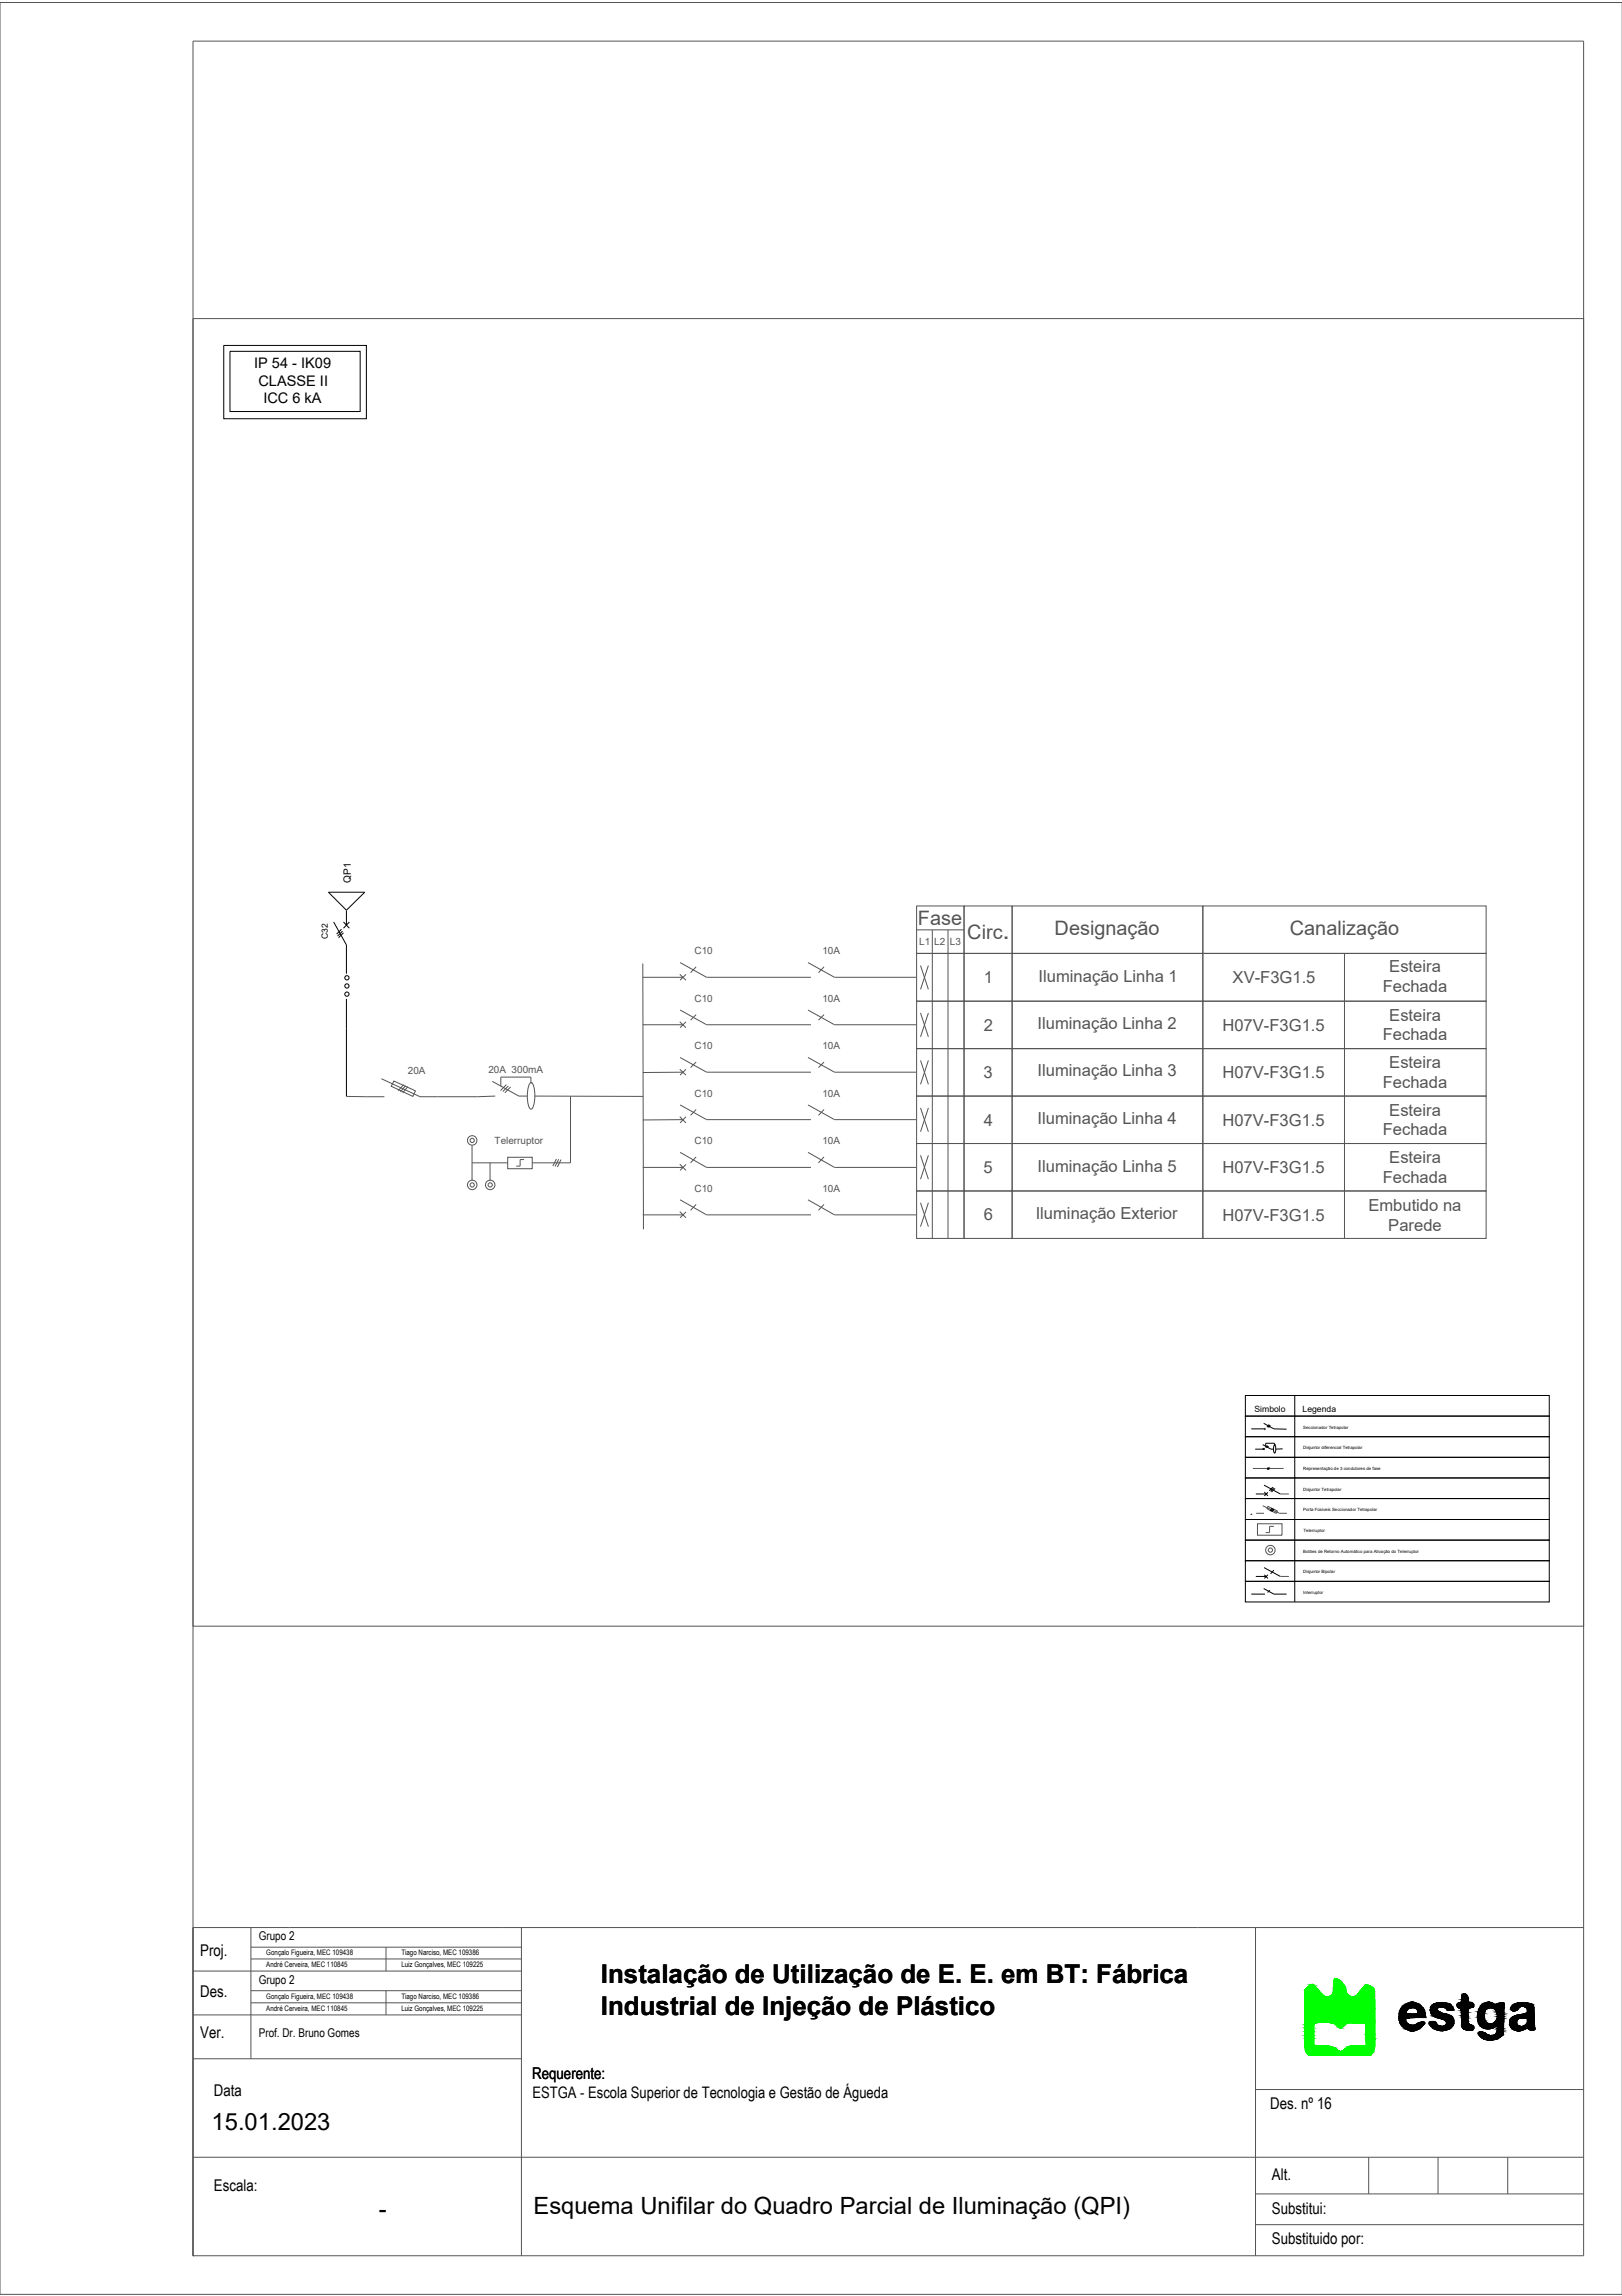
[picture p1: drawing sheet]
<svg xmlns="http://www.w3.org/2000/svg" width="210mm" height="297mm" viewBox="0 0 210 297" stroke-linecap="round" stroke-linejoin="round" font-family="sans-serif">
<defs><g id="words">
<text font-size="3.4" fill="#545454" x="129.8" y="121.5">.</text>
<g font-size="3.4">
<text x="77.8" y="256.6">Instalação de Utilização de E. E. em BT: Fábrica</text>
<text x="77.8" y="260.6">Industrial de Injeção de Plástico</text>
</g>
<g font-size="3.1">
<text x="27.4" y="275.5">15.01.2023</text>
<text x="49" y="286.9">-</text>
<text x="69" y="286.5">Esquema Unifilar do Quadro Parcial de Iluminação (QPI)</text>
</g>
<g font-size="2.6" fill="#545454">
<text x="118.8" y="119.7">Fase</text>
<text x="125.2" y="121.5">Circ</text>
<text x="136.5" y="120.9">Designação</text>
<text x="166.9" y="121">Canalização</text>
</g>
<g font-size="2.1" fill="#545454">
<text x="179.8" y="125.8">Esteira</text>
<text x="127.3" y="127.2">1</text>
<text x="134.4" y="127">Iluminação Linha 1</text>
<text x="159.5" y="127.2">XV-F3G1.5</text>
<text x="178.9" y="128.3">Fechada</text>
<text x="127.3" y="133.3">2</text>
<text x="134.3" y="133.1">Iluminação Linha 2</text>
<text x="158.2" y="133.3">H07V-F3G1.5</text>
<text x="178.9" y="134.6">Fechada</text>
<text x="179.8" y="132.1">Esteira</text>
<text x="127.3" y="139.5">3</text>
<text x="134.3" y="139.3">Iluminação Linha 3</text>
<text x="158.2" y="139.5">H07V-F3G1.5</text>
<text x="178.9" y="140.7">Fechada</text>
<text x="179.8" y="138.2">Esteira</text>
<text x="127.3" y="145.6">4</text>
<text x="134.3" y="145.4">Iluminação Linha 4</text>
<text x="158.2" y="145.6">H07V-F3G1.5</text>
<text x="178.9" y="146.9">Fechada</text>
<text x="179.8" y="144.3">Esteira</text>
<text x="127.3" y="151.8">5</text>
<text x="134.3" y="151.6">Iluminação Linha 5</text>
<text x="158.2" y="151.8">H07V-F3G1.5</text>
<text x="178.9" y="153.1">Fechada</text>
<text x="179.8" y="150.5">Esteira</text>
<text x="127.3" y="157.9">6</text>
<text x="134" y="157.7">Iluminação Exterior</text>
<text x="158.2" y="157.9">H07V-F3G1.5</text>
<text x="177.1" y="156.6">Embutido na</text>
<text x="179.7" y="159.2">Parede</text>
</g>
<g font-size="2.1">
<text x="25.9" y="253.1">Proj.</text>
<text x="25.9" y="263.6">Ver.</text>
<text x="25.9" y="258.4">Des.</text>
<text x="68.9" y="269">Requerente:</text>
<text x="27.7" y="271.1">Data</text>
<text x="68.9" y="271.5">ESTGA - Escola Superior de Tecnologia e Gestão de Águeda</text>
<text x="164.4" y="272.8">Des. nº 16</text>
<text x="164.6" y="282">Alt.</text>
<text x="27.7" y="283.4">Escala:</text>
<text x="164.6" y="286.5">Substitui:</text>
<text x="164.6" y="290.4">Substituido por:</text>
</g>
<g font-size="1.9">
<text x="32.9" y="47.6">IP 54 - IK09</text>
<text x="33.4" y="49.9">CLASSE II</text>
<text x="34.1" y="52.1">ICC 6 kA</text>
</g>
<g font-size="1.6">
<text x="33.5" y="251">Grupo 2</text>
<text x="33.5" y="256.7">Grupo 2</text>
<text x="33.5" y="263.5">Prof. Dr. Bruno Gomes</text>
</g>
<text font-size="1.3" x="45.4" y="114.2" transform="rotate(-90 45.4 114.2)">QP1</text>
<g font-size="1.3" fill="#545454">
<text x="89.9" y="123.5">C10</text>
<text x="106.4" y="123.4">10A</text>
<text x="119" y="122.3">L1</text>
<text x="120.9" y="122.3">L2</text>
<text x="122.9" y="122.3">L3</text>
<text x="89.9" y="129.6">C10</text>
<text x="106.4" y="129.6">10A</text>
<text x="89.9" y="135.7">C10</text>
<text x="106.4" y="135.7">10A</text>
<text x="52.8" y="138.9">20A</text>
<text x="63.2" y="138.8">20A 300mA</text>
<text x="89.9" y="141.9">C10</text>
<text x="106.4" y="141.9">10A</text>
<text x="64" y="148">Telerruptor</text>
<text x="89.9" y="148">C10</text>
<text x="106.4" y="148">10A</text>
<text x="89.9" y="154.2">C10</text>
<text x="106.4" y="154.2">10A</text>
</g>
<g font-size="1.1">
<text x="42.4" y="121.5" transform="rotate(-90 42.4 121.5)">C32</text>
<text x="162.3" y="182.6">Simbolo</text>
<text x="168.6" y="182.6">Legenda</text>
</g>
<g font-size="1">
<text x="34.5" y="253">Gonçalo Figueira, MEC 109438</text>
<text x="34.5" y="254.5">André Cerveira, MEC 110845</text>
<text x="51.9" y="254.5">Luiz Gonçalves, MEC 109225</text>
<text x="51.9" y="253">Tiago Narciso, MEC 109386</text>
<text x="34.5" y="258.6">Gonçalo Figueira, MEC 109438</text>
<text x="34.5" y="260.2">André Cerveira, MEC 110845</text>
<text x="51.9" y="260.2">Luiz Gonçalves, MEC 109225</text>
<text x="51.9" y="258.6">Tiago Narciso, MEC 109386</text>
</g>
<g font-size=".6">
<text x="168.7" y="184.9">Seccionador Tetrapolar</text>
<text x="168.7" y="187.5">Disjuntor diferencial Tetrapolar</text>
<text x="168.7" y="190.2">Representação de 3 condutores de fase</text>
<text x="168.7" y="192.9">Disjuntor Tetrapolar</text>
<text x="168.7" y="195.5">Porta Fúsiveis Seccionador Tetrapolar</text>
<text x="168.7" y="200.9">Botões de Retorno Automático para Ativação do Telerruptor</text>
<text x="168.7" y="203.6">Disjuntor Bipolar</text>
<text x="168.7" y="198.2">Telerruptor</text>
<text x="168.7" y="206.2">Interruptor</text>
</g>
</g></defs>
<!-- layer: Desenho 16 - Esquema Unifilar QPI -->
<g fill="none" stroke="#545454" stroke-width=".13">
<path d="M0 .3h209.9v296.5h-209.9zM25 5.3h179.9v286.5h-179.9zM25 41.2h179.9v169.2h-179.9zM118.6 117.2h6.2v6.1h-6.2zM124.8 117.2h6.2v6.1h-6.2zM131 117.2h24.7v6.1h-24.7zM155.7 117.2h36.6v6.1h-36.6zM49.4 139.6l5 2.3 9.7-.1M51 139.9l2.8 1.2-.4 .7-2.8-1.3zM63.7 139.9l3.4 1.9h1.1M83.2 124.7l.1 34.3M83.2 132.6h5.2"/>
<path d="M83.2 126.4h5.2M88 138.3l.8 .8M88 132.2l.8 .8M88 126.1l.8 .7M88 136.8l3.4 1.9h13.5M88 130.7l3.4 1.9h13.5M88 124.5l3.4 1.9h13.5M88.4 138.7l-5.2 .1M88.8 138.3l-.8 .8M88.8 132.2l-.8 .8M88.8 126.1l-.8 .7M90.1 137.4l-.7 .7"/>
<path d="M90.1 131.3l-.7 .7M90.1 125.1l-.7 .7M104.6 136.8l3.4 1.9h10.5M104.6 130.7l3.4 1.9h10.5M104.6 124.5l3.4 1.9h10.5M106.6 137.4l-.7 .7M106.6 131.3l-.7 .7M106.6 125.1l-.7 .7M118.6 123.3h6.2v6.2h-6.2zM118.6 129.5h6.2v6.2h-6.2zM118.6 135.7h6.2v6.1h-6.2zM118.6 120.3h6.2"/>
<path d="M119.1 124.9l1 3.1M119.1 131l1 3.1M119.1 137.2l1 3.1M120.1 124.9l-1 3.1M120.1 131l-1 3.1M120.1 137.2l-1 3.1M120.6 120.3v39.9M122.7 120.3v39.9M124.8 123.3h6.2v6.2h-6.2zM124.8 129.5h6.2v6.2h-6.2zM124.8 135.7h6.2v6.1h-6.2zM131 123.3h24.7v6.2h-24.7z"/>
<path d="M131 129.5h24.7v6.2h-24.7zM131 135.7h24.7v6.1h-24.7zM155.7 123.3h36.6v6.2h-36.6zM155.7 129.5h36.6v6.2h-36.6zM155.7 135.7h36.6v6.1h-36.6zM174 123.3v36.9M44.8 141.8l4.9 .1M52.2 140.3l-.7 .8M52.5 140.4l-.7 .9M52.8 140.6l-.7 .8M61.1 150.4h4.6M61.1 148.2v4.5"/>
<path d="M63.4 150.4v2.3M65.5 140.3l-.7 .8M65.7 149.7h3.2v1.5h-3.2zM65.8 140.5l-.7 .7M66.1 140.6l-.8 .8M67.8 150h-.5v.9h-.5M68.6 140.2l.1-.1a1.29 1.29 0 0 1 .5 1.1 4 4 0 0 1-.3 2.2l-.2 .1a1.29 1.29 0 0 1-.4-1.2 4 4 0 0 1 .3-2.1zM68.7 140.1h.1M68.7 140.1v-.8h-3.9v1.2M69.2 141.8h14M72 149.9l-.5 1M72.3 150l-.5 .9"/>
<path d="M72.6 150l-.5 1M73.8 141.8v8.6h-4.9M83.2 151h5.2M83.2 157.2h5.2M88 144.5l.8 .8M88 150.6l.8 .8M88 156.7l.8 .9M88 142.9l3.4 2h13.5M88 149.1l3.4 1.9h13.5M88 155.2l3.4 2h13.5M88.4 144.9h-5.2M88.8 144.5l-.8 .8"/>
<path d="M88.8 150.7l-.8 .7M88.8 156.8l-.8 .8M90.1 143.5l-.7 .8M90.1 149.7l-.7 .7M90.1 155.8l-.7 .8M104.6 142.9l3.4 2h10.5M104.6 149.1l3.4 1.9h10.5M104.6 155.2l3.4 2h10.5M106.6 143.5l-.7 .8M106.6 149.7l-.7 .7M106.6 155.8l-.7 .8M118.6 141.8h6.2v6.1h-6.2z"/>
<path d="M118.6 147.9h6.2v6.2h-6.2zM118.6 154.1h6.2v6.1h-6.2zM119.1 143.3l1 3.1M119.1 149.5l1 3.1M119.1 155.6l1 3.1M120.1 143.3l-1 3.1M120.1 149.5l-1 3.1M120.1 155.6l-1 3.1M124.8 141.8h6.2v6.1h-6.2zM124.8 147.9h6.2v6.2h-6.2zM124.8 154.1h6.2v6.1h-6.2zM131 141.8h24.7v6.1h-24.7z"/>
<path d="M131 147.9h24.7v6.2h-24.7zM131 154.1h24.7v6.1h-24.7zM155.7 141.8h36.6v6.1h-36.6zM155.7 147.9h36.6v6.2h-36.6zM155.7 154.1h36.6v6.1h-36.6zM162.1 190h4M162.6 195.8h1M162.7 197.1h3.2v1.5h-3.2zM163.4 194.8l2.2 1h.9M164.1 194.9l1.2 .6-.2 .3-1.1-.6zM164.8 197.5h-.5v.8h-.5M165.7 193.3h1.1"/>
<path d="M165.7 203.9h1.1M25 249.4h179.9M25 255h42.5M32.5 249.4v16.9M32.5 251.9h35M32.5 253.4h35M32.5 257.5h35M32.5 259.1h35M50 251.9v3.1M50 257.5v3.2M67.5 249.4v42.4M162.5 249.4v42.4"/>
<path d="M25 260.7h42.5M25 266.3h42.5M25 279.1h179.9M162.5 270.3h42.4M177.1 279.1v4.7M186.1 279.1v4.7M195.1 279.1v4.7M25 291.8h.1M162.5 283.8h42.4M162.5 287.8h42.4"/>
<circle cx="61.1" cy="147.5" r=".61"/>
<circle cx="61.1" cy="153.3" r=".61"/>
<circle cx="61.1" cy="147.5" r=".28"/>
<circle cx="61.1" cy="153.3" r=".28"/>
<circle cx="63.4" cy="153.3" r=".61"/>
<circle cx="63.4" cy="153.3" r=".28"/>
<circle cx="164.4" cy="200.5" r=".61"/>
<circle cx="164.4" cy="200.5" r=".28"/>
</g>
<g fill="#0f0" stroke="#0f0" stroke-width=".13">
<path d="M172.8 256h.1z"/>
<path d="M169.7 256.8h.2z"/>
<path d="M176.8 256.8h.1z"/>
<path d="M175.2 258.3h2.7z"/>
<path d="M173.6 265.4h4.2z"/>
<path d="M172.8 256h.2zM172.8 256h.2z"/>
<path d="M172.8 256h.2zM172.8 256h.2z"/>
<path d="M172.8 256l.3 .1zM172.8 256l.3 .1z"/>
<path d="M172.7 256.1h.4zM172.7 256.1h.4z"/>
<path d="M172.7 256.1h.4zM172.7 256.1h.4z"/>
<path d="M172.7 256.1h.5zM172.7 256.1h.5zM172.7 256.1h.5zM172.7 256.1h.5z"/>
<path d="M172.7 256.1h.5zM172.7 256.1h.5zM172.6 256.1h.6zM172.6 256.1h.6z"/>
<path d="M172.6 256.1h.7zM172.6 256.1h.7z"/>
<path d="M172.6 256.1l.8 .2-.1-.2zM172.6 256.1l.8 .2h-.8z"/>
<path d="M172.6 256.3h.9zM172.6 256.3h.9z"/>
<path d="M172.6 256.3l1 .1-.1-.1zM172.6 256.3l1 .1h-1z"/>
<path d="M172.6 256.4l1.1 .1-.1-.1zM172.6 256.4l1.1 .1h-1.1z"/>
<path d="M169.8 256.7h.1zM169.7 256.7h.2z"/>
<path d="M172.6 256.5l1.3 .2-.2-.2zM172.6 256.5l1.3 .2h-1.3z"/>
<path d="M169.7 256.7l.2 .1zM169.7 256.7l.2 .1zM169.7 256.8h.2zM169.7 256.8h.2z"/>
<path d="M169.7 256.8h.2zM169.7 256.8h.2zM169.6 256.8h.3z"/>
<path d="M176.8 256.8h.2zM176.8 256.8h.2z"/>
<path d="M176.8 256.8h.2zM176.8 256.8h.2z"/>
<path d="M176.8 256.8h.2zM176.7 256.8h.3z"/>
<path d="M169.6 256.8l.4 .1zM169.6 256.8l.4 .1h-.5z"/>
<path d="M176.7 256.8l.4 .1zM176.7 256.8l.4 .1z"/>
<path d="M176.7 256.9h.5zM176.7 256.9h.5z"/>
<path d="M172.6 256.7l1.4 .2-.1-.2zM172.6 256.7l1.4 .2h-1.4z"/>
<path d="M176.7 256.9h.6zM176.6 256.9h.7z"/>
<path d="M169.5 256.9h.6h-.1zM169.4 256.9h.1h.6z"/>
<path d="M169.4 256.9l.8 .1zM169.4 256.9l.8 .1z"/>
<path d="M172.6 256.9l1.4 .1zM172.6 256.9l1.4 .1z"/>
<path d="M176.6 256.9l.9 .2-.2-.2zM176.4 257.1l.2-.2 .9 .2z"/>
<path d="M169.3 257l1 .1-.1-.1zM169.2 257.1l.1-.1 1 .1z"/>
<path d="M172.6 257l1.5 .1-.1-.1zM172.6 257l1.5 .1h-1.5z"/>
<path d="M176.4 257.1l1.3 .1-.2-.1zM176.4 257.1l1.3 .1h-1.3z"/>
<path d="M169.2 257.1l1.2 .1-.1-.1zM169.2 257.1l1.2 .1h-1.4z"/>
<path d="M176.4 257.2h1.4h-.1zM176.4 257.2h1.4h-1.5z"/>
<path d="M172.6 257.1l1.6 .1-.1-.1zM172.6 257.1l1.6 .1h-1.6z"/>
<path d="M176.3 257.2l1.5 .1v-.1zM176.3 257.2l1.5 .1h-1.6zM176.2 257.3h1.6zM176.2 257.3h1.6z"/>
<path d="M176.2 257.3l1.6 .1v-.1zM176.2 257.3l1.6 .1h-1.6z"/>
<path d="M172.6 257.2l1.6 .2v-.2zM172.6 257.2l1.6 .2h-1.6z"/>
<path d="M169 257.2l1.6 .3-.2-.3zM169 257.2l1.6 .3h-1.8z"/>
<path d="M176.2 257.4l1.6 .1v-.1zM176.1 257.5l.1-.1 1.6 .1z"/>
<path d="M168.8 257.5h1.9h-.1zM168.8 257.5h1.9h-1.9z"/>
<path d="M176.1 257.5l1.8 .1-.1-.1zM176.1 257.5l1.8 .1h-1.9z"/>
<path d="M172.6 257.4l1.6 .2v-.2zM172.6 257.4l1.6 .2h-1.6z"/>
<path d="M176 257.6h1.9zM176 257.6h1.9z"/>
<path d="M172.6 257.6h1.6zM172.6 257.6h1.6z"/>
<path d="M172.6 257.6l1.6 .2v-.2zM172.6 257.6l1.6 .2h-1.7zM172.5 257.8h1.7zM172.5 257.8h1.7z"/>
<path d="M172.5 257.8l1.8 .1-.1-.1zM172.5 257.8l1.8 .1h-1.8z"/>
<path d="M172.5 257.9h1.8zM172.5 257.9h1.8z"/>
<path d="M168.8 257.5l2.2 .4-.3-.4zM168.8 257.5l2.2 .4h-2.2z"/>
<path d="M176 257.6l1.9 .4v-.4zM176 257.6l1.9 .4h-2.2z"/>
<path d="M172.5 257.9l1.8 .1zM172.5 257.9l1.8 .1z"/>
<path d="M172.4 258h2h-.1zM172.4 258h2h-2zM172.4 258h2zM172.4 258h2z"/>
<path d="M175.7 258l2.2 .1v-.1zM175.6 258.1l.1-.1 2.2 .1z"/>
<path d="M172.4 258l2.1 .1zM172.3 258.1h2.2z"/>
<path d="M172.3 258.1h2.2zM172.3 258.1h2.2z"/>
<path d="M172.3 258.1l2.2 .1zM172.3 258.1l2.2 .1z"/>
<path d="M168.8 257.9l2.5 .3-.3-.3zM168.8 257.9l2.5 .3h-2.5z"/>
<path d="M175.6 258.1l2.3 .1v-.1zM175.5 258.2l.1-.1 2.3 .1z"/>
<path d="M172.3 258.2h2.3zM172.2 258.2h2.4z"/>
<path d="M172.2 258.2h2.4zM172.2 258.2h2.4z"/>
<path d="M168.8 258.2h2.6zM168.8 258.2h2.6z"/>
<path d="M175.5 258.2l2.4 .1v-.1zM175.5 258.2l2.4 .1h-2.5z"/>
<path d="M172.2 258.2l2.5 .1zM172.1 258.3h2.6z"/>
<path d="M172.1 258.3h2.6zM172.1 258.3h2.6z"/>
<path d="M168.8 258.2l2.7 .1-.1-.1zM168.8 258.2l2.7 .1h-2.7z"/>
<path d="M175.4 258.3h2.5zM175.3 258.3h2.6z"/>
<path d="M172.1 258.3h2.7zM172 258.3h2.8z"/>
<path d="M172 258.3h2.9zM171.9 258.3h3z"/>
<path d="M168.8 258.3h2.8zM168.8 258.3h2.8z"/>
<path d="M175.3 258.3h2.6zM175.2 258.3h2.7zM175.1 258.3h2.8z"/>
<path d="M171.9 258.3h3zM171.8 258.3h3.1z"/>
<path d="M175.1 258.3h2.8zM175 258.3h2.9z"/>
<path d="M171.8 258.3h3.2zM171.7 258.3h3.3z"/>
<path d="M168.8 258.3h2.9zM168.8 258.3h2.9z"/>
<path d="M168.8 258.3l9.1 .4v-.4zM168.8 258.3l9.1 .4h-9.1z"/>
<path d="M168.8 258.7l9.1 1.3v-1.3zM168.8 258.7l9.1 1.3h-9.1z"/>
<path d="M168.8 260l9.1 1.4v-1.4zM168.8 260l9.1 1.4h-9.1z"/>
<path d="M168.8 261.4h9.1zM168.8 261.4h9.1h-9.1z"/>
<path d="M168.8 261.4l9.1 .2v-.2zM168.8 261.4l9.1 .2h-9.1z"/>
<path d="M168.8 261.6h2zM168.8 261.6h2.6z"/>
<path d="M171.4 261.6h6.5zM171.4 261.6h6.5z"/>
<path d="M172.1 261.6l5.8 .1zM172.1 261.6l5.8 .1z"/>
<path d="M174.8 261.7h3.1zM174.8 261.7h3.1z"/>
<path d="M172.1 261.7h2.7zM172.1 261.7h2.5z"/>
<path d="M172.3 261.7h2.3zM172.3 261.7h2.3z"/>
<path d="M175.1 261.7h2.8zM175.1 261.7h2.8z"/>
<path d="M168.8 261.6h2zM168.8 261.6l1.6 .1z"/>
<path d="M172.3 261.7h2.3zM172.3 261.7h2.2z"/>
<path d="M172.4 261.7h2.1zM172.4 261.7h2z"/>
<path d="M172.5 261.7h1.9zM172.5 261.7h1.9z"/>
<path d="M175.5 261.7h2.4zM175.5 261.7h2.4z"/>
<path d="M172.5 261.7h1.9zM172.5 261.7l1.8 .1z"/>
<path d="M168.8 261.7l1.3 .1 .3-.1zM168.8 261.7l1.3 .1h-1.3z"/>
<path d="M172.6 261.8h1.7zM172.6 261.8h1.7z"/>
<path d="M168.8 261.8h1.3zM168.8 261.8h1.3zM168.8 261.8h1.3zM168.8 261.8h1.3z"/>
<path d="M168.8 261.8h1.3zM168.8 261.8h1.3z"/>
<path d="M172.6 261.8h1.7zM172.6 261.8h1.6z"/>
<path d="M172.7 261.8h1.5zM172.7 261.8h1.5z"/>
<path d="M168.8 261.8h1.3zM168.8 261.8h1.3z"/>
<path d="M168.8 261.8l1.3 .1zM168.8 261.8l1.3 .1z"/>
<path d="M172.7 261.8l1.4 .1 .1-.1zM172.7 261.8l1.4 .1h-1.3zM172.8 261.9h1.3zM172.8 261.9h1.3z"/>
<path d="M168.8 261.9h1.3zM168.8 261.9h1.2z"/>
<path d="M168.8 261.9l1.2 .1v-.1zM168.8 261.9l1.2 .1h-1.2z"/>
<path d="M172.8 261.9l1.2 .1 .1-.1zM172.8 261.9l1.2 .1h-1.1zM172.9 262h1.1zM172.9 262h1.1z"/>
<path d="M172.9 262l1 .2 .1-.2zM172.9 262l1 .2h-.8zM173.1 262.2h.8zM173.1 262.2h.8z"/>
<path d="M173.1 262.2l.6 .1 .2-.1zM173.1 262.2l.6 .1h-.5z"/>
<path d="M173.2 262.3h.5zM173.2 262.3h.5z"/>
<path d="M173.2 262.3h.5zM173.2 262.3h.5zM173.3 262.3h.4zM173.3 262.3h.4z"/>
<path d="M173.3 262.3h.4zM173.3 262.3h.3zM173.4 262.3h.2zM173.4 262.3h.2z"/>
<path d="M173.4 262.3h.2zM173.4 262.3l.1 .1zM173.4 262.4h.1z"/>
<path d="M173.4 262.4h.1zM173.4 262.4h.1z"/>
<path d="M168.8 262l1.2 .4v-.4zM168.8 262l1.2 .4h-1.2z"/>
<path d="M168.8 262.4l1.2 .4v-.4zM168.8 262.4l1.2 .4h-1.2z"/>
<path d="M176.7 261.7l1.2 1.5v-1.5zM176.7 261.7l1.2 1.5h-1.2z"/>
<path d="M168.8 262.8l1.2 .5v-.5zM168.8 262.8l1.2 .5h-1.2z"/>
<path d="M176.7 263.2l1.2 .5v-.5zM176.7 263.2l1.2 .5h-1.2z"/>
<path d="M168.8 263.3l1.2 .4v-.4zM168.8 263.3l1.2 .4h-1.2z"/>
<path d="M168.8 263.7l1.3 .9-.1-.9zM168.8 263.7l1.3 .9h-1.2z"/>
<path d="M176.7 263.7l1.2 1v-1zM176.7 263.7l1.2 1h-1.1zM176.8 264.7h1.1zM176.8 264.7h1.1z"/>
<path d="M168.9 264.6l2.4 .1zM168.9 264.6l2.4 .1h-2.4z"/>
<path d="M168.9 264.7h2.5zM168.9 264.7h2.5z"/>
<path d="M175.6 264.7h2.3zM174.9 264.7h3z"/>
<path d="M174.9 264.7h3zM174.8 264.7h3.1z"/>
<path d="M168.9 264.7h3.1zM168.9 264.7h3.1z"/>
<path d="M174.8 264.7h3.1zM174.6 264.7h3.3z"/>
<path d="M174.6 264.7h3.3zM174.5 264.8h3.3z"/>
<path d="M168.9 264.7l3.5 .1-.4-.1zM168.9 264.7l3.5 .1h-3.5z"/>
<path d="M174.5 264.8l3.3 .1v-.1zM174.3 264.9l.2-.1 3.3 .1z"/>
<path d="M168.9 264.8l3.6 .1zM168.9 264.8l3.6 .1z"/>
<path d="M168.9 264.9h3.8zM168.9 264.9h3.8z"/>
<path d="M174.3 264.9l3.5 .1v-.1zM174.2 265l.1-.1 3.5 .1z"/>
<path d="M168.9 264.9l3.9 .1-.1-.1zM168.9 264.9l3.9 .1h-3.9z"/>
<path d="M174.2 265h3.6zM174.1 265h.1h3.6z"/>
<path d="M168.9 265l4 .1-.1-.1zM168.9 265l4 .1h-4z"/>
<path d="M174.1 265l3.7 .2v-.2zM174.1 265l3.7 .2h-3.9z"/>
<path d="M168.9 265.1l4.2 .1-.2-.1zM168.9 265.1l4.2 .1h-4.2z"/>
<path d="M173.9 265.2h3.9zM173.9 265.2h3.9z"/>
<path d="M168.9 265.2h4.2zM168.9 265.2h4.2z"/>
<path d="M173.9 265.2l3.9 .1v-.1zM173.9 265.2l3.9 .1h-4z"/>
<path d="M169 265.2l4.2 .1-.1-.1zM169 265.2l4.2 .1h-4.2z"/>
<path d="M173.8 265.3h4zM173.7 265.3h4.1z"/>
<path d="M173.7 265.3l4.1 .1zM173.7 265.3l4.1 .1z"/>
<path d="M169 265.3l4.3 .1zM169 265.3l4.3 .1zM169 265.4h4.3zM169 265.4h4.3z"/>
<path d="M173.7 265.4h4.1zM173.6 265.4h4.2zM173.5 265.4h4.3z"/>
<path d="M169 265.4h4.4zM169 265.4h4.4z"/>
<path d="M173.5 265.4h4.3zM173.5 265.4h4.3z"/>
<path d="M169 265.4h4.5zM169 265.4h4.5z"/>
<path d="M169 265.4h8.8zM169 265.4l8.7 .1z"/>
<path d="M169 265.5h8.7zM169 265.5h8.7z"/>
<path d="M169 265.5h8.7zM169 265.5h8.6z"/>
<path d="M169.1 265.5l8.5 .1zM169.1 265.5l8.5 .1z"/>
<path d="M169.1 265.6l8.3 .3 .2-.3zM169.1 265.6l8.3 .3h-8z"/>
</g>
<g fill="none" stroke="#0f0" stroke-width=".13">
<path d="M169.4 256.9l-.6 .6v6.2M169.5 256.8l-.1 .1M169.7 256.8h-.2M169.8 256.7h.2M169.8 256.7l-.1 .1M170 256.7l.2 .2M170.1 257l.3 .2M170.4 257.2l.3 .3M170.7 257.5l.3 .4M171.1 257.9l.2 .2M171.3 258.2l.2 .1M172.1 258.2l-.6 .1"/>
<path d="M172.4 258l-.3 .2M172.5 257.6l-.1 .4M172.6 256.4v1.2M172.7 256l-.1 .4M172.9 256l.4 .1M172.9 256h-.2M173.3 256.1l.4 .4M173.7 256.5l.3 .5 .2 .4M174.2 257.4l.1 .4M174.2 257.8l.2 .3M174.5 258a.75 .75 0 0 0 1 .1M175.8 258l-.3 .2"/>
<path d="M176 257.6l-.3 .4M176.2 257.3l-.2 .3M176.8 256.8h.2l.4 .1M176.8 256.8l-.6 .5M177.4 256.9l.3 .3M177.7 257.1l.2 .4M177.9 257.6v1.1M177.9 260v3.7M177.9 258.7l.1 1.2M168.8 263.7l.1 1M168.9 264.7l.1 .5M169 265.2l.1 .3"/>
<path d="M170 262.8l.1 1.8 1.2 .1M170 262.3v.5M170 262v.4M170.2 261.7l-.1 .2M170.4 261.7h-.2M170.8 261.7h-.4M171.3 264.6l.7 .1M171.4 261.6l-.6 .1M171.4 261.6h.7M172 264.7l.4 .1M172.1 261.6l.4 .1M172.4 264.8l.3 .1"/>
<path d="M172.5 261.7l.2 .1M172.7 264.9l.2 .1M172.7 261.8l.5 .5M172.9 265.1l.3 .2M173.2 265.3l.3 .1M173.8 265.3l-.3 .1M174 262l-.4 .3-.3-.1M174.1 265.1l-.3 .2M174.3 264.8l-.2 .2M174.5 261.7l-.5 .3M174.6 264.8l-.3 .1M175 264.7h-.4"/>
<path d="M175.5 261.7h1.2l.1 3h-1.2M175.5 261.7h-1M175.6 264.7h-.7M177.6 265.5l-.2 .4h-8l-.3-.3M177.8 265.2l-.1 .3M177.9 264.7l-.1 .5M178 263.7l-.1 1"/>
</g>
<g fill="#000" stroke="#000" stroke-width=".13">
<path d="M182.7 259h.1zM186.4 259.1h.2zM189.2 258.1h.6zM189.4 258h.1zM192.6 259h.1zM193.6 259.4h1zM196.7 259.1h.3zM182.7 262.7h.2zM183.3 260.6h1.1zM183.4 260.5h1zM183.6 261.7h.8zM184 261.6h.2z"/>
<path d="M185.3 261.5h.1zM186.6 262.7h.1zM187.5 260.1h.5zM189.9 262.6h.6zM191.6 262.9h.1zM191.9 263.8h1.9zM192.2 262.5h.7zM195.8 260.2h.2zM198.1 262.6h.4z"/>
<path d="M181.3 259.9h1zM181.3 259.9h1z"/>
<path d="M181.2 260l.9 .1v-.1zM181.2 260l.9 .1h-.9z"/>
<path d="M181.3 259.9l.8 .1 .1-.1zM181.3 259.9l.8 .1h-.9z"/>
<path d="M181.3 259.9h1zM181.3 259.9h.9z"/>
<path d="M181.3 259.8h1.1zM181.3 259.8l1 .1z"/>
<path d="M181.4 259.8h1.1zM181.4 259.8h1z"/>
<path d="M181.4 259.7h1.3zM181.4 259.7h1.5z"/>
<path d="M181.4 259.7h1.3zM181.4 259.7l1.1 .1z"/>
<path d="M182.7 259h.2zM182.7 259h.2z"/>
<path d="M182.7 259h.2zM182.6 259h.3z"/>
<path d="M182.6 259l.4 .1zM182.5 259.1h.5z"/>
<path d="M182.5 259.1h.5zM182.5 259.1h.5z"/>
<path d="M182.5 259.1l.9 .1-.4-.1zM182.1 259.2l.4-.1 .9 .1z"/>
<path d="M182.1 259.2h1.4zM182 259.2h1.5z"/>
<path d="M182 259.2l1.6 .1-.1-.1zM181.9 259.3l.1-.1 1.6 .1z"/>
<path d="M181.9 259.3l1.8 .1zM181.8 259.4h1.9z"/>
<path d="M181.8 259.4h2zM181.7 259.4h2.1z"/>
<path d="M181.7 259.4l2.2 .1-.1-.1zM181.7 259.4l2.2 .1h-2.3z"/>
<path d="M181.6 259.5l2.3 .1v-.1zM181.5 259.6l.1-.1 2.3 .1z"/>
<path d="M181.5 259.6l2.5 .1-.1-.1zM181.5 259.6l2.5 .1h-2.6z"/>
<path d="M181.4 259.7h2.7zM181.4 259.7h2.7z"/>
<path d="M181.4 259.7h2.7zM181.4 259.7h2.7z"/>
<path d="M182.9 259.7h1.2zM182.9 259.7h1.2z"/>
<path d="M183 259.7l1.1 .1zM183 259.7l1.1 .1z"/>
<path d="M183.2 259.8h.9zM183.2 259.8h.9z"/>
<path d="M183.2 259.8l1 .1-.1-.1zM183.2 259.8l1 .1h-.9zM183.3 259.9h.9zM183.3 259.9h.9z"/>
<path d="M183.3 259.9l.9 .1zM183.3 259.9l.9 .1z"/>
<path d="M183.3 260h.9zM183.3 260h.9z"/>
<path d="M183.4 260l.9 .1-.1-.1zM183.4 260l.9 .1h-.9zM183.4 260.1h.9zM183.4 260.1h.9z"/>
<path d="M185.1 260h.8zM185.1 260h.8z"/>
<path d="M185.5 259.3h2.2zM185.5 259.3h2.2z"/>
<path d="M185.1 259.9h.8zM185.1 259.9h.9z"/>
<path d="M185.1 259.9l.8 .1zM185.1 259.9l.8 .1z"/>
<path d="M185.1 260h.8zM185.1 260h.8z"/>
<path d="M185.1 260h.9zM185.1 260h.9z"/>
<path d="M185.1 259.8h.9zM185.1 259.8h.9z"/>
<path d="M185.1 259.8l.9 .1zM185.1 259.8l.9 .1z"/>
<path d="M185.1 259.9h.9zM185.1 259.9h.9z"/>
<path d="M185.1 259.8h.9zM185.1 259.8h1z"/>
<path d="M185.1 259.8h.9zM185.1 259.8h.9z"/>
<path d="M185.1 259.7h1.1zM185.1 259.7h1.1z"/>
<path d="M185.1 259.7l1 .1 .1-.1zM185.1 259.7l1 .1h-1z"/>
<path d="M185.2 259.7h1.1zM185.2 259.7h1.3z"/>
<path d="M185.2 259.7h1.1zM185.2 259.7h1z"/>
<path d="M185.2 259.7h1.3zM185.2 259.7h1.4z"/>
<path d="M186.4 259.1h.3zM186.2 259.1h.5z"/>
<path d="M186.2 259.1h.7zM186 259.1h.9z"/>
<path d="M186 259.1l1.1 .1zM186 259.1l1.1 .1z"/>
<path d="M186 259.2h1.2zM185.8 259.2h1.4z"/>
<path d="M185.8 259.2h1.7h-.3zM185.7 259.2h.1h1.7z"/>
<path d="M187.2 260h.9zM187.2 260h.9z"/>
<path d="M187.2 260h.9zM187.2 260h.9z"/>
<path d="M187.2 260h.9zM187.2 260h.9z"/>
<path d="M187.2 260h.9zM187.2 260h.9z"/>
<path d="M187.2 260h.9zM187.2 260h.9zM187.2 260h.9zM187.2 260h.9z"/>
<path d="M185.7 259.2h1.8zM185.6 259.2h1.9z"/>
<path d="M185.6 259.2h2zM185.6 259.2h2z"/>
<path d="M185.6 259.2l2 .1zM185.5 259.3h2.1z"/>
<path d="M185.5 259.3h2.2zM185.5 259.3h2.2z"/>
<path d="M185.5 259.3h2.2zM185.5 259.3h2.2z"/>
<path d="M185.5 259.3l2.2 .1zM185.4 259.4h2.3z"/>
<path d="M185.4 259.4h2.4h-.1zM185.4 259.4h2.4h-2.5z"/>
<path d="M185.3 259.4l2.5 .1v-.1zM185.3 259.4l2.5 .1h-2.5z"/>
<path d="M185.3 259.5l2.6 .1zM185.3 259.5l2.6 .1z"/>
<path d="M185.2 259.6h2.7zM185.2 259.6h2.7z"/>
<path d="M185.2 259.6l2.7 .1zM185.2 259.6l2.7 .1z"/>
<path d="M186.6 259.7h1.3zM186.6 259.7h1.3z"/>
<path d="M186.7 259.7h1.3zM186.7 259.7h1.3z"/>
<path d="M186.8 259.7h1.2zM186.8 259.7h1.2z"/>
<path d="M186.9 259.7h1.1zM186.9 259.7h1.1z"/>
<path d="M186.9 259.7l1.1 .1zM186.9 259.7l1.1 .1z"/>
<path d="M187.1 259.8l1 .1-.1-.1zM187.1 259.8l1 .1h-.9zM187.2 259.9h.9zM187.2 259.9h.9z"/>
<path d="M187.2 259.9h.9zM187.2 259.9h.9z"/>
<path d="M187.2 259.9h.9zM187.2 259.9h.9z"/>
<path d="M187.2 259.9l.9 .1zM187.2 259.9l.9 .1z"/>
<path d="M187.2 260h.9zM187.2 260h.9z"/>
<path d="M187.2 260h.9zM187.2 260h.9z"/>
<path d="M187.2 260h.9zM187.2 260h.9z"/>
<path d="M188.6 259.5h2.1zM188.6 259.5h2.1z"/>
<path d="M188.6 259.2h2.1zM188.6 259.2h2.1z"/>
<path d="M188.6 259.2h2.1zM188.6 259.2h2.1z"/>
<path d="M188.6 259.6h2.1zM188.6 259.6h2.1z"/>
<path d="M188.6 259.2h2zM188.6 259.2h2z"/>
<path d="M188.6 259.6h2.1zM188.6 259.6h2.1z"/>
<path d="M188.7 259.2h1.9zM188.7 259.2h1.9z"/>
<path d="M188.8 259.8h1.3zM188.8 259.8h1.3z"/>
<path d="M189.1 259.1h1zM189.1 259.1h1z"/>
<path d="M189.1 259.1h1zM189.1 259.1h1z"/>
<path d="M189.4 258h.2zM189.4 258h.2z"/>
<path d="M189.4 258h.2zM189.4 258h.2z"/>
<path d="M189.4 258h.3zM189.3 258h.4zM189.3 258h.4zM189.3 258h.4z"/>
<path d="M189.3 258h.4zM189.3 258h.4z"/>
<path d="M189.3 258h.4zM189.3 258h.4z"/>
<path d="M189.3 258l.5 .1zM189.3 258l.5 .1zM189.2 258.1h.6z"/>
<path d="M189.2 258.1h.6zM189.2 258.1h.6zM189.2 258.1h.6zM189.2 258.1h.6zM189.2 258.1h.6zM189.2 258.1h.6z"/>
<path d="M189.2 258.1l.7 .1-.1-.1zM189.2 258.1l.7 .1h-.7z"/>
<path d="M189.2 258.2l.7 .1v-.1zM189.2 258.2l.7 .1h-.8zM189.1 258.3h.8zM189.1 258.3h.8z"/>
<path d="M189.1 258.3l.8 .1v-.1zM189.1 258.3l.8 .1h-.8z"/>
<path d="M189.1 258.4l.9 .1zM189.1 258.4l.9 .1z"/>
<path d="M189.1 258.5h.9zM189.1 258.5h.9z"/>
<path d="M189.1 258.5l.9 .1v-.1zM189.1 258.5l.9 .1h-.9z"/>
<path d="M189.1 258.6l.9 .1zM189.1 258.6l.9 .1z"/>
<path d="M189.1 258.7l.9 .2v-.2zM189.1 258.7l.9 .2h-.9z"/>
<path d="M189.1 258.9h.9zM189.1 258.9h.9z"/>
<path d="M189.1 258.9l.9 .1zM189.1 258.9l.9 .1z"/>
<path d="M189.1 260h.9zM189.1 260h.9z"/>
<path d="M189.1 259h.9zM189.1 259h.9z"/>
<path d="M189.1 259h.9zM189.1 259h.9zM189.1 259h.9zM189.1 259h.9z"/>
<path d="M189.1 259l.9 .1zM189.1 259l.9 .1z"/>
<path d="M189 259.8l1 .1zM189 259.8l1 .1z"/>
<path d="M189 259.9h1zM189 259.9h1z"/>
<path d="M189 259.9h1zM189 259.9h1z"/>
<path d="M189 259.9l1 .1zM189 259.9l1 .1z"/>
<path d="M189.1 260h.9zM189.1 260h.9z"/>
<path d="M189.1 259.1h1zM189.1 259.1h1z"/>
<path d="M189.1 259.1h1zM189.1 259.1h1z"/>
<path d="M188.9 259.8h1.2zM188.9 259.8h1.2z"/>
<path d="M188.9 259.8h1.2zM188.9 259.8h1.2zM188.9 259.8h1.2zM188.9 259.8h1.2z"/>
<path d="M188.9 259.8h1.2zM188.9 259.8h1.1z"/>
<path d="M189 259.1h1.1zM189 259.1h1.1z"/>
<path d="M189 259.1h1.1zM189 259.1h1.1zM189 259.1h1.1zM189 259.1h1.1z"/>
<path d="M188.8 259.8h1.3zM188.8 259.8h1.3z"/>
<path d="M189 259.1h1.2zM189 259.1h1.2zM189 259.1h1.2zM189 259.1h1.2z"/>
<path d="M189 259.1l1.2 .1zM188.9 259.2h1.3zM188.9 259.2h1.3zM188.9 259.2h1.3z"/>
<path d="M188.8 259.7h1.4zM188.8 259.7l1.3 .1z"/>
<path d="M188.8 259.7h1.4zM188.8 259.7h1.4z"/>
<path d="M188.8 259.7h1.4zM188.8 259.7h1.4z"/>
<path d="M188.9 259.2h1.5zM188.8 259.2h1.6z"/>
<path d="M188.8 259.2h1.6zM188.8 259.2h1.6z"/>
<path d="M188.7 259.7h1.7zM188.7 259.7h1.5z"/>
<path d="M188.8 259.2h1.7zM188.7 259.2h1.8zM188.7 259.2h1.8zM188.7 259.2h1.8z"/>
<path d="M188.7 259.7h1.8zM188.7 259.7h1.8z"/>
<path d="M188.7 259.7h1.8zM188.7 259.7h1.7z"/>
<path d="M188.7 259.2h1.9zM188.7 259.2h1.9zM188.7 259.2h1.9zM188.7 259.2h1.9z"/>
<path d="M188.7 259.7h1.8zM188.7 259.7h1.9z"/>
<path d="M188.7 259.2h1.9zM188.6 259.2h2z"/>
<path d="M188.7 259.7h1.9zM188.7 259.7h1.9z"/>
<path d="M188.6 259.2h2zM188.6 259.2h2z"/>
<path d="M188.6 259.2h2.1zM188.6 259.2h2.1z"/>
<path d="M188.6 259.7h2zM188.6 259.7h2.1z"/>
<path d="M188.6 259.7h2zM188.6 259.7h2z"/>
<path d="M188.7 259.7h1.9zM188.7 259.7h1.9z"/>
<path d="M188.6 259.2l2.1 .1zM188.6 259.2l2.1 .1zM188.6 259.3h2.1zM188.6 259.3h2.1z"/>
<path d="M188.6 259.3h2.1zM188.6 259.3h2.1zM188.6 259.3h2.1zM188.6 259.3h2.1z"/>
<path d="M188.6 259.6h2.1zM188.6 259.6h2.1z"/>
<path d="M188.6 259.6l2.1 .1zM188.6 259.6l2.1 .1z"/>
<path d="M188.6 259.3l2.1 .1zM188.6 259.3l2.1 .1zM188.6 259.4h2.1zM188.6 259.4h2.1z"/>
<path d="M188.6 259.4h2.1zM188.6 259.4h2.1z"/>
<path d="M188.6 259.4h2.1zM188.6 259.4h2.1z"/>
<path d="M188.6 259.4l2.1 .1zM188.6 259.4l2.1 .1z"/>
<path d="M188.6 259.5h2.1zM188.6 259.5h2.1z"/>
<path d="M188.6 259.5l2.1 .1zM188.6 259.5l2.1 .1z"/>
<path d="M188.6 259.6h2.1zM188.6 259.6h2.1z"/>
<path d="M191.5 259.7h1.4zM191.5 259.7h1.4z"/>
<path d="M191.8 259.4h1.8zM191.8 259.4h1.8z"/>
<path d="M191.3 260l.9 .1 .1-.1zM191.3 260l.9 .1h-.9z"/>
<path d="M191.4 259.9l1 .1zM191.4 259.9l1 .1z"/>
<path d="M191.3 260h1.1zM191.3 260h1z"/>
<path d="M191.4 259.8l1 .1 .1-.1zM191.4 259.8l1 .1h-1z"/>
<path d="M192.6 259h.1zM192.6 259h.1z"/>
<path d="M191.5 259.8h1.2zM191.5 259.8h1z"/>
<path d="M192.6 259h.2zM192.5 259h.3z"/>
<path d="M192.5 259l.3 .1zM192.5 259.1h.3z"/>
<path d="M191.5 259.7h1.3zM191.5 259.7h1.4z"/>
<path d="M191.5 259.7h1.3zM191.5 259.7l1.2 .1z"/>
<path d="M192.5 259.1h.5zM192.4 259.1h.6z"/>
<path d="M192.9 259.7h1.7zM192.9 259.7h1.7z"/>
<path d="M192.4 259.1h.6zM192.2 259.1h.8z"/>
<path d="M192.2 259.1l1 .1-.2-.1zM192 259.2l.2-.1 1 .1z"/>
<path d="M192 259.2h1.3zM192 259.2h1.3z"/>
<path d="M191.9 259.2l1.5 .1-.1-.1zM191.8 259.3l.1-.1 1.5 .1z"/>
<path d="M191.8 259.3h1.7zM191.8 259.3h1.7z"/>
<path d="M191.8 259.3h1.7zM191.8 259.3h1.7z"/>
<path d="M191.8 259.3l1.8 .1zM191.8 259.3l1.8 .1z"/>
<path d="M193.7 259.3h.9zM193.7 259.3h.9z"/>
<path d="M193.7 259.3h.9zM193.7 259.3h.9z"/>
<path d="M193.7 259.3h.9zM193.7 259.3h.9z"/>
<path d="M193.8 259.2h.8zM193.8 259.2h.8z"/>
<path d="M193.3 259.8l1.3 .1v-.1zM193.3 259.8l1.3 .1h-1.2z"/>
<path d="M193.4 259.9l1.2 .1zM193.4 259.9l1.2 .1z"/>
<path d="M193.5 260h1.1zM193.5 260h1.1h-1.1z"/>
<path d="M194.2 259.2h.4zM194.1 259.2h.5z"/>
<path d="M194.1 259.2h.5zM193.9 259.2h.7z"/>
<path d="M193.9 259.2h.7zM193.8 259.2h.8z"/>
<path d="M193.8 259.2h.8zM193.8 259.2h.8z"/>
<path d="M193.8 259.2l.8 .1zM193.8 259.2l.8 .1z"/>
<path d="M193.8 259.3h.8zM193.7 259.3h.9z"/>
<path d="M193.7 259.3h.9zM193.7 259.3h.9z"/>
<path d="M193.7 259.3l.9 .1zM193.7 259.3l.9 .1zM193.7 259.4h.9zM193.7 259.4h.9z"/>
<path d="M193.7 259.4h.9zM193.6 259.4h1zM193.6 259.4h1z"/>
<path d="M191.8 259.4h2.8zM191.6 259.4h.2h2.8z"/>
<path d="M191.6 259.4l3 .3v-.3zM191.6 259.4l3 .3h-3.1z"/>
<path d="M191.5 259.7h3.1zM191.5 259.7h3.1h-3.1z"/>
<path d="M192.9 259.7h1.7zM192.9 259.7h1.7z"/>
<path d="M193 259.7h1.6zM193 259.7h1.6z"/>
<path d="M193.1 259.7l1.5 .1zM193.1 259.7l1.5 .1z"/>
<path d="M193.2 259.8h1.4zM193.2 259.8h1.4z"/>
<path d="M195.5 259.9h1zM195.5 259.9h1z"/>
<path d="M195.5 259.9h.9zM195.5 259.9h.9z"/>
<path d="M195.5 260h.9zM195.5 260h.9z"/>
<path d="M195.6 259.6h1.3zM195.6 259.6h1.3z"/>
<path d="M196.1 259.2h2zM196.1 259.2h2z"/>
<path d="M195.5 260h.9zM195.5 260h.8z"/>
<path d="M195.5 259.9l.9 .1v-.1zM195.5 259.9l.9 .1h-.9z"/>
<path d="M195.5 259.9h1zM195.5 259.9h.9z"/>
<path d="M195.5 259.8h1zM195.5 259.8h1z"/>
<path d="M195.5 259.8h1zM195.5 259.8l1 .1z"/>
<path d="M195.5 259.8h1.1zM195.5 259.8h1z"/>
<path d="M195.5 259.7h1.1zM195.5 259.7h1.1z"/>
<path d="M195.5 259.7h1.1zM195.5 259.7l1.1 .1z"/>
<path d="M195.6 259.7h1.1zM195.5 259.7h1.1z"/>
<path d="M195.6 259.6h1.2zM195.6 259.6l1.1 .1z"/>
<path d="M195.6 259.6h1.3zM195.6 259.6h1.4z"/>
<path d="M195.6 259.6h1.3zM195.6 259.6h1.2z"/>
<path d="M196.7 259.1h.7zM196.6 259.1h.8z"/>
<path d="M196.6 259.1h.8zM196.6 259.1h.8z"/>
<path d="M196.6 259.1l1.1 .1zM196.3 259.2h1.4z"/>
<path d="M196.3 259.2h1.6zM196.3 259.2h1.6z"/>
<path d="M196.3 259.2h1.8zM196.1 259.2h2z"/>
<path d="M196.1 259.2l2.2 .1-.2-.1zM196 259.3l.1-.1 2.2 .1z"/>
<path d="M196 259.3h2.3zM195.9 259.3h2.4z"/>
<path d="M195.9 259.3l2.4 .1zM195.8 259.4h2.5zM195.8 259.4h2.5zM195.8 259.4h2.5z"/>
<path d="M195.8 259.4h2.6zM195.8 259.4h2.6z"/>
<path d="M195.8 259.4h2.6zM195.8 259.4h2.6z"/>
<path d="M195.7 259.4l2.7 .1zM195.7 259.5h2.7z"/>
<path d="M195.7 259.5l2.8 .1-.1-.1zM195.7 259.5l2.8 .1h-2.8z"/>
<path d="M195.7 259.6h2.8zM195.6 259.6h2.9z"/>
<path d="M197 259.6h1.5zM197 259.6h1.5z"/>
<path d="M197.2 259.6h1.3zM197.2 259.6h1.3z"/>
<path d="M197.3 259.6l1.2 .1zM197.3 259.6l1.2 .1z"/>
<path d="M197.4 259.7h1.1zM197.4 259.7h1.1z"/>
<path d="M197.4 259.7h1.1zM197.4 259.7h1.1z"/>
<path d="M197.4 259.7l1.1 .1v-.1zM197.4 259.7l1.1 .1h-1z"/>
<path d="M197.5 259.8h1zM197.5 259.8h1z"/>
<path d="M197.6 259.8l.9 .1v-.1zM197.6 259.8l.9 .1h-.9z"/>
<path d="M197.6 259.9l.9 .1v-.1zM197.6 259.9l.9 .1h-.8z"/>
<path d="M197.7 260h.8zM197.7 260h.8z"/>
<path d="M181.1 260.6h3.3zM181.1 260.6h3.3z"/>
<path d="M181.1 261.2h.8zM181.1 261.2h.8z"/>
<path d="M181.1 260.3h.8zM181.1 260.3h.8z"/>
<path d="M181.4 262h1.4zM181.4 262h1.4z"/>
<path d="M181.1 261.2h.8zM181.1 261.2h.8z"/>
<path d="M181.1 261.2h.8zM181.1 261.2h.8z"/>
<path d="M181.1 261.2l.8 .1zM181.1 261.2l.8 .1z"/>
<path d="M181.1 261.3l.8 .1v-.1zM181.1 261.3l.8 .1h-.8z"/>
<path d="M181.1 261.4h.8zM181.1 261.4h.8z"/>
<path d="M181.1 261.4l.8 .1zM181.1 261.4l.8 .1z"/>
<path d="M181.1 260.3h.8zM181.1 260.3h.8z"/>
<path d="M181.1 260.3h.8zM181.1 260.3h.8zM181.1 260.3h.8zM181.1 260.3h.8z"/>
<path d="M181.1 260.3l.8 .1zM181.1 260.3l.8 .1z"/>
<path d="M181.1 260.4h.8zM181.1 260.4h.8z"/>
<path d="M181.1 260.4h.9zM181.1 260.4h.9z"/>
<path d="M181.1 261.1l.8 .1zM181.1 261.1l.8 .1z"/>
<path d="M181.1 261.5l.9 .1-.1-.1zM181.1 261.5l.9 .1h-.9z"/>
<path d="M181.1 260.4l.9 .1zM181.1 260.4l.9 .1z"/>
<path d="M181.1 260.5h1zM181.1 260.5h1z"/>
<path d="M181.1 261.6h.9zM181.1 261.6h.9z"/>
<path d="M181.1 260.1l.8 .2 .1-.2zM181.1 260.1l.8 .2h-.8z"/>
<path d="M181.1 261.1h.9zM181.1 261.1h1z"/>
<path d="M181.1 261.1h.9zM181.1 261.1h.8zM181.1 261.1h.8zM181.1 261.1h.8z"/>
<path d="M181.1 261.6l.9 .1zM181.1 261.6l.9 .1z"/>
<path d="M181.1 261.7l1.1 .1-.2-.1zM181.1 261.7l1.1 .1h-1z"/>
<path d="M181.2 260.1h.9zM181.2 260.1h.8z"/>
<path d="M181.1 260.5h1zM181.1 260.5h1z"/>
<path d="M181.1 261.1h1zM181.1 261.1h1z"/>
<path d="M181.2 261.8l1.1 .1-.1-.1zM181.2 261.8l1.1 .1h-1zM181.3 261.9h1zM181.3 261.9h1z"/>
<path d="M181.1 260.5h1.1zM181.1 260.5h1.1z"/>
<path d="M181.1 260.5h1.1zM181.1 260.5h1.1z"/>
<path d="M181.1 260.5l1.6 .1zM181.1 260.5l1.6 .1z"/>
<path d="M181.3 261.9h1.2zM181.3 261.9h1.2z"/>
<path d="M181 261.1h1.5zM181 261.1h1.1z"/>
<path d="M181.3 261.9l1.3 .1-.1-.1zM181.3 261.9l1.3 .1h-1.2z"/>
<path d="M181.1 260.6h1.7zM181.1 260.6h1.7z"/>
<path d="M181.4 262h1.4zM181.4 262h1.4z"/>
<path d="M182.7 262.7h.1zM182.7 262.7h.1z"/>
<path d="M182.5 262.7h.5zM182.5 262.7h.4z"/>
<path d="M182.5 262.7h.5zM182.5 262.7h.5z"/>
<path d="M182.4 262.7h.7zM182.4 262.7h.6z"/>
<path d="M181 261h2.2zM181 261l1.5 .1z"/>
<path d="M183.3 261.9h1zM183.3 261.9h1z"/>
<path d="M183.4 261.8h.9zM183.4 261.8h.9z"/>
<path d="M182.1 262.6l1 .1 .3-.1zM182.1 262.6l1 .1h-.7z"/>
<path d="M181.9 262.5h1.7zM181.9 262.5l1.5 .1z"/>
<path d="M181.9 262.5h1.7zM181.9 262.5h1.7z"/>
<path d="M181.8 262.4l1.8 .1 .1-.1zM181.8 262.4l1.8 .1h-1.7z"/>
<path d="M181.7 262.4h2.1zM181.7 262.4h2z"/>
<path d="M181.6 262.2l2.2 .2 .1-.2zM181.6 262.2l2.2 .2h-2.1z"/>
<path d="M184 261.6h.3zM183.9 261.6h.4zM183.9 261.6h.4z"/>
<path d="M181.5 262.2h2.4h.1zM181.5 262.2h2.4h-2.3z"/>
<path d="M181.4 262.1l2.6 .1 .1-.1zM181.4 262.1l2.6 .1h-2.5z"/>
<path d="M182.9 262h1.2zM182.8 262h1.3z"/>
<path d="M181.4 262h2.7zM181.4 262l2.7 .1z"/>
<path d="M184 261.6h.3zM184 261.6h.3zM183.9 261.6h.4z"/>
<path d="M183.1 262h1.1zM183 262h1.2z"/>
<path d="M183 262h1.2zM182.9 262h1.2z"/>
<path d="M183.2 261.9h1zM183.1 262h1.1z"/>
<path d="M183.9 261.6h.4zM183.9 261.6h.4z"/>
<path d="M183.9 261.6h.4zM183.8 261.6h.5z"/>
<path d="M183.3 261.9h1zM183.2 261.9h1z"/>
<path d="M183.4 260.1l.9 .1v-.1zM183.4 260.1l.9 .1h-.8z"/>
<path d="M183.5 260.2l.9 .1-.1-.1zM183.5 260.2l.9 .1h-.9z"/>
<path d="M183.8 261.6h.5zM183.8 261.6h.5zM183.8 261.6h.5zM183.8 261.6h.5z"/>
<path d="M183.8 261.6h.5zM183.7 261.6h.6z"/>
<path d="M183.7 261.6l.7 .1zM183.6 261.7h.8z"/>
<path d="M183.4 261.8l.9 .1zM183.4 261.8l.9 .1z"/>
<path d="M183.3 261.9h1zM183.3 261.9h1z"/>
<path d="M183.5 260.3h.9zM183.5 260.3h.9z"/>
<path d="M183.5 260.3l.9 .1zM183.5 260.3l.9 .1z"/>
<path d="M183.6 261.7h.8zM183.6 261.7h.8zM183.6 261.7h.8zM183.6 261.7h.8z"/>
<path d="M183.6 261.7h.8zM183.6 261.7h.8zM183.5 261.7h.9z"/>
<path d="M183.5 261.7l.9 .1zM183.5 261.7l.9 .1zM183.5 261.8h.9zM183.5 261.8h.9z"/>
<path d="M183.5 261.8h.9zM183.4 261.8h.9z"/>
<path d="M183.5 260.4h.9zM183.5 260.4h.9z"/>
<path d="M183.5 260.4l.9 .1zM183.5 260.4l.9 .1z"/>
<path d="M183.4 260.5h1zM183.4 260.5h1z"/>
<path d="M183.4 260.5h1zM183.4 260.5h1z"/>
<path d="M183.4 260.5h1zM183.4 260.5h1zM183.3 260.5h1.1z"/>
<path d="M183.3 260.5h1.1zM183.3 260.5h1.1z"/>
<path d="M183.3 260.5l1.1 .1zM183.3 260.5l1.1 .1zM183.2 260.6h1.2z"/>
<path d="M183.2 260.6h1.2zM182.9 260.6h1.5z"/>
<path d="M182.9 260.6h1.5zM182.8 260.6h1.6z"/>
<path d="M181.1 260.6l3.4 .3-.1-.3zM181.1 260.6l3.4 .3h-3.5z"/>
<path d="M181 260.9l3.5 .1v-.1zM181 260.9l3.5 .1h-3.5z"/>
<path d="M185 261.7h.8zM185 261.7h.8z"/>
<path d="M185 261.8h.9zM185 261.8h.9zM185 261.8h.9zM185 261.8h.9z"/>
<path d="M185.1 260.1h.9zM185.1 260.1h.9z"/>
<path d="M185.3 261.5l.2 .1zM185.2 261.6h.3z"/>
<path d="M185.2 261.6h.3zM185.2 261.6h.3z"/>
<path d="M185.2 261.6h.3zM185.1 261.6h.4z"/>
<path d="M185.1 261.6h.5zM185.1 261.6h.5zM185.1 261.6h.5zM185.1 261.6h.5z"/>
<path d="M185.1 261.6h.6zM185.1 261.6h.6z"/>
<path d="M185 261.6h.8zM185 261.6h.8z"/>
<path d="M185 261.6h.8zM185 261.6h.8zM185 261.6h.8zM185 261.6h.8z"/>
<path d="M185 261.6l.8 .1zM185 261.6l.8 .1zM185 261.7h.8zM185 261.7h.8z"/>
<path d="M185 261.7h.8zM185 261.7h.8z"/>
<path d="M185 261.7h.8zM185 261.7h.8z"/>
<path d="M185 261.7h.9zM185 261.7h.9z"/>
<path d="M185 261.7l.9 .1zM185 261.7l.9 .1z"/>
<path d="M185 261.8h.9zM185 261.8h.9z"/>
<path d="M185 261.8l.9 .1zM185 261.8l.9 .1zM185 261.9h.9zM185 261.9h.9z"/>
<path d="M185 261.9h.9zM185 261.9h.9z"/>
<path d="M185 261.9h1zM185 261.9h1z"/>
<path d="M185.1 260l.9 .1zM185.1 260l.9 .1z"/>
<path d="M185.1 260.1h.9zM185.1 260.1h.9z"/>
<path d="M185 261.9l1.1 .1zM185 261.9l1.1 .1z"/>
<path d="M185.1 260.1l1 .1zM185.1 260.1l1 .1z"/>
<path d="M185 262h1.1zM185 262h1.1z"/>
<path d="M185.1 262l1.1 .1-.1-.1zM185.1 262l1.1 .1h-1.1z"/>
<path d="M185.1 260.2h1zM185.1 260.2h1z"/>
<path d="M185.1 260.2l1.1 .1-.1-.1zM185.1 260.2l1.1 .1h-1.1z"/>
<path d="M185.1 262.1h1.3zM185.1 262.1h1.3z"/>
<path d="M185.1 260.3h1.3zM185.1 260.3h1.3z"/>
<path d="M185.2 262.1l1.3 .1zM185.2 262.1l1.3 .1z"/>
<path d="M185.1 260.3l1.5 .1-.2-.1zM185.1 260.3l1.5 .1h-1.4z"/>
<path d="M185.2 262.2h1.3zM185.2 262.2h1.3z"/>
<path d="M185.2 260.4l1.7 .1-.3-.1zM185.2 260.4l1.7 .1h-1.7z"/>
<path d="M185.2 262.2h1.5zM185.2 262.2h1.5z"/>
<path d="M186.3 262.7h.5zM186.3 262.7h.4z"/>
<path d="M185.2 260.5l2 .1-.3-.1zM185.2 260.5l2 .1h-1.9z"/>
<path d="M186.1 262.7h1zM186.1 262.7h.7z"/>
<path d="M187.2 261.6h.9zM187.2 261.6h.9z"/>
<path d="M187.2 261.8h.9zM187.2 261.8h.9z"/>
<path d="M185.9 262.6h1.3zM185.9 262.6l1.2 .1z"/>
<path d="M185.3 260.6h1.9zM185.3 260.6h1.9z"/>
<path d="M185.3 260.6l2.2 .1-.3-.1zM185.3 260.6l2.2 .1h-2.2z"/>
<path d="M187.3 260h.8zM187.3 260h.8z"/>
<path d="M187.5 260.1h.6zM187.5 260.1h.6zM187.5 260.1h.6zM187.5 260.1h.6z"/>
<path d="M185.3 260.7l2.4 .1-.2-.1zM185.3 260.7l2.4 .1h-2.3zM185.4 260.8h2.3zM185.4 260.8h2.3z"/>
<path d="M185.7 262.5l1.5 .1 .3-.1zM185.7 262.5l1.5 .1h-1.3z"/>
<path d="M187.5 260.1h.3zM187.6 260.1h.2z"/>
<path d="M185.5 262.5h2h.1zM185.5 262.5h2h-1.8zM185.7 262.5h1.8zM185.7 262.5h1.8z"/>
<path d="M185.4 260.8h2.3zM185.4 260.8h2.3z"/>
<path d="M185.5 260.8h2.3zM185.5 260.8h2.3z"/>
<path d="M185.3 262.3h2.5zM185.3 262.3h2.5z"/>
<path d="M185.4 262.3l2.2 .2 .2-.2zM185.4 262.3l2.2 .2h-2.1zM185.5 262.5h2.1zM185.5 262.5h2.1z"/>
<path d="M185.6 260.8l2.3 .1zM185.6 260.8l2.3 .1z"/>
<path d="M185.6 260.9h2.3zM185.6 260.9h2.3z"/>
<path d="M185.8 260.9l2.2 .1zM185.8 260.9l2.2 .1z"/>
<path d="M187.5 260.1h.5zM187.5 260.1h.5z"/>
<path d="M185.8 261l2.2 .1v-.1zM185.8 261l2.2 .1h-1.9z"/>
<path d="M186.9 262.1l1.1 .1zM186.8 262.2h1.2z"/>
<path d="M186.8 262.2h1.2zM186.7 262.2h1.3z"/>
<path d="M186.7 262.2h1.3zM186.7 262.2h1.3z"/>
<path d="M185.2 262.2l2.6 .1 .2-.1zM185.2 262.2l2.6 .1h-2.5z"/>
<path d="M186.1 261.1h1.9zM186.1 261.1h1.9h-1.6z"/>
<path d="M186.9 262.1h1.1zM186.9 262.1h1.1z"/>
<path d="M186.4 261.1l1.7 .1zM186.4 261.1l1.7 .1z"/>
<path d="M187 262h1zM187 262h1z"/>
<path d="M187 262h1zM187 262l1 .1z"/>
<path d="M187.5 260.1h.6zM187.5 260.1h.6z"/>
<path d="M187.5 260.1h.6zM187.5 260.1h.5z"/>
<path d="M186.5 261.2h1.6zM186.5 261.2h1.6z"/>
<path d="M186.6 261.2l1.5 .1zM186.6 261.2l1.5 .1z"/>
<path d="M186.7 261.3l1.4 .1v-.1zM186.7 261.3l1.4 .1h-1.2z"/>
<path d="M187.2 261.9h.9zM187.1 261.9h1z"/>
<path d="M187.1 261.9h1zM187.1 261.9h1z"/>
<path d="M187.1 261.9l.9 .1 .1-.1zM187.1 261.9l.9 .1h-1z"/>
<path d="M187.3 260h.8zM187.3 260h.8zM187.4 260h.7zM187.4 260h.7z"/>
<path d="M187.4 260h.7zM187.4 260h.7z"/>
<path d="M187.4 260l.7 .1zM187.4 260l.7 .1zM187.4 260.1h.7zM187.4 260.1h.7zM187.4 260.1h.7zM187.4 260.1h.7z"/>
<path d="M187.4 260.1h.7zM187.4 260.1h.7z"/>
<path d="M186.9 261.4h1.2zM186.9 261.4h1.2h-1.1zM187 261.4h1.1zM187 261.4h1.1z"/>
<path d="M187 261.4l1.1 .1zM187 261.4l1.1 .1z"/>
<path d="M187.1 261.5h1zM187.1 261.5h1z"/>
<path d="M187.1 261.5l1 .1v-.1zM187.1 261.5l1 .1h-.9z"/>
<path d="M187.2 261.6h.9zM187.2 261.6h.9z"/>
<path d="M187.2 261.6l.9 .1zM187.2 261.6l.9 .1z"/>
<path d="M187.2 261.7l.9 .1v-.1zM187.2 261.7l.9 .1h-.9z"/>
<path d="M187.2 261.8h.9zM187.2 261.8h.9z"/>
<path d="M187.2 261.8h.9zM187.2 261.8l.9 .1z"/>
<path d="M189.1 261.9h1.1zM189.1 261.9h1.1z"/>
<path d="M189.2 262.3h1.5zM189.2 262.3h1.5z"/>
<path d="M189.3 262.3h1.4zM189.3 262.3h1.4z"/>
<path d="M189.3 262.4h1.4zM189.3 262.4h1.4z"/>
<path d="M189.4 262.5h1.3zM189.4 262.5h1.3z"/>
<path d="M189.9 262.6h.6zM190.2 262.6h.3z"/>
<path d="M189.1 260l.9 .1v-.1zM189.1 260l.9 .1h-.9z"/>
<path d="M189.1 260.1l.9 .2v-.2zM189.1 260.1l.9 .2h-.9z"/>
<path d="M189.1 260.3l.9 .5v-.5zM189.1 260.3l.9 .5h-.9z"/>
<path d="M189.1 260.8l.9 .3v-.3zM189.1 260.8l.9 .3h-.9z"/>
<path d="M189.1 261.1l.9 .4v-.4zM189.1 261.1l.9 .4h-.9z"/>
<path d="M189.1 261.5l.9 .1v-.1zM189.1 261.5l.9 .1h-.9z"/>
<path d="M189.1 261.6l.9 .1v-.1zM189.1 261.6l.9 .1h-.9z"/>
<path d="M189.1 261.7l1 .1zM189.1 261.7l1 .1z"/>
<path d="M189.1 261.8h1zM189.1 261.8h1z"/>
<path d="M189.1 261.8l1 .1zM189.1 261.8l1 .1z"/>
<path d="M189.1 261.9h1.1zM189.1 261.9h1.1z"/>
<path d="M189.1 261.9h1.1zM189.1 261.9h1.1z"/>
<path d="M189.1 261.9l1.3 .1zM189.1 261.9l1.3 .1z"/>
<path d="M189.1 262h1.3zM189.1 262h1.3z"/>
<path d="M189.1 262h1.4zM189.1 262h1.4z"/>
<path d="M189.1 262l1.4 .1zM189.1 262l1.4 .1z"/>
<path d="M189.2 262.1h1.4zM189.2 262.1h1.4z"/>
<path d="M189.2 262.1h1.4zM189.2 262.1h1.4z"/>
<path d="M189.8 262.6h.8zM189.8 262.6h.7z"/>
<path d="M189.2 262.1l1.5 .1zM189.2 262.1l1.5 .1z"/>
<path d="M189.7 262.6h.9zM189.7 262.6h.9z"/>
<path d="M189.7 262.6h.9zM189.7 262.6h.9z"/>
<path d="M189.7 262.6h.9zM189.7 262.6h.9z"/>
<path d="M189.2 262.2h1.5zM189.2 262.2h1.5z"/>
<path d="M189.2 262.2h1.5zM189.2 262.2h1.5z"/>
<path d="M189.4 262.5h1.3zM189.4 262.5h1.3z"/>
<path d="M189.4 262.5h1.3zM189.4 262.5h1.3z"/>
<path d="M189.5 262.5h1.2zM189.5 262.5h1.2z"/>
<path d="M189.5 262.5l1.2 .1zM189.5 262.5l1.2 .1z"/>
<path d="M189.6 262.6h1.1zM189.6 262.6h1z"/>
<path d="M189.2 262.2l1.5 .1zM189.2 262.2l1.5 .1z"/>
<path d="M189.2 262.3h1.5zM189.2 262.3h1.5z"/>
<path d="M189.3 262.3l1.4 .1v-.1zM189.3 262.3l1.4 .1h-1.4z"/>
<path d="M189.3 262.4l1.4 .1zM189.3 262.4l1.4 .1z"/>
<path d="M189.4 262.5h1.3zM189.4 262.5h1.3z"/>
<path d="M191.2 261.4h1zM191.2 261.4h1z"/>
<path d="M191.3 261.7h1.1zM191.3 261.7h1.1z"/>
<path d="M191.6 262.1h2zM191.6 262.1h2z"/>
<path d="M191.6 262.9h.3zM191.4 262.9h.5zM191.4 262.9h.5zM191.4 262.9h.5z"/>
<path d="M191.4 262.9h.5zM191.4 262.9h.5z"/>
<path d="M191.4 262.9l.6 .1zM191.4 262.9l.6 .1z"/>
<path d="M191.3 263h.7zM191.3 263h.7z"/>
<path d="M191.3 263h.8zM191.3 263h.8zM191.3 263h.8zM191.3 263h.8z"/>
<path d="M191.3 263h.8zM191.3 263h.8z"/>
<path d="M191.2 260.5l.9 .1v-.1zM191.2 260.5l.9 .1h-.9z"/>
<path d="M191.2 260.6l.9 .2v-.2zM191.2 260.6l.9 .2h-.9z"/>
<path d="M191.2 260.8l.9 .2v-.2zM191.2 260.8l.9 .2h-.9z"/>
<path d="M191.2 261l.9 .1v-.1zM191.2 261l.9 .1h-.9z"/>
<path d="M191.2 261.1l1 .3-.1-.3zM191.2 261.1l1 .3h-1z"/>
<path d="M191.3 260.3h.9zM191.3 260.3h.9z"/>
<path d="M191.3 260.3l.8 .2 .1-.2zM191.3 260.3l.8 .2h-.9z"/>
<path d="M191.2 261.4h1zM191.2 261.4h1h-.9z"/>
<path d="M191.3 263h.9zM191.3 263h.9z"/>
<path d="M191.3 260.2l.9 .1v-.1zM191.3 260.2l.9 .1h-.9z"/>
<path d="M191.3 261.4l.9 .1v-.1zM191.3 261.4l.9 .1h-.9z"/>
<path d="M191.3 263h.9zM191.3 263h.9z"/>
<path d="M191.3 263h.9zM191.3 263h.9z"/>
<path d="M191.3 260.1l.9 .1v-.1zM191.3 260.1l.9 .1h-.9z"/>
<path d="M191.3 261.5l1 .1-.1-.1zM191.3 261.5l1 .1h-1z"/>
<path d="M191.3 263h.9zM191.3 263h.9zM191.3 263h.9zM191.3 263h.9z"/>
<path d="M191.3 263l1 .1zM191.3 263l1 .1z"/>
<path d="M191.3 263.1h1zM191.3 263.1h1z"/>
<path d="M191.3 261.6l1.1 .1-.1-.1zM191.3 261.6l1.1 .1h-1.1z"/>
<path d="M191.3 263.1h1zM191.3 263.1h1zM191.3 263.1h1zM191.3 263.1h1z"/>
<path d="M191.3 263.1l1 .1zM191.3 263.1l1 .1z"/>
<path d="M191.3 263.2h1.1zM191.3 263.2h1.1z"/>
<path d="M191.3 263.2h1.1zM191.3 263.2h1.1z"/>
<path d="M191.3 261.7l1.2 .1-.1-.1zM191.3 261.7l1.2 .1h-1.2z"/>
<path d="M191.3 263.2l1.3 .1zM191.3 263.2l1.3 .1zM191.4 263.3h1.2zM191.4 263.3h1.2z"/>
<path d="M192.5 263.9h.7zM192.5 263.9h.7z"/>
<path d="M191.3 261.8h1.4zM191.3 261.8h1.4z"/>
<path d="M191.4 263.3h1.4h-.2zM191.4 263.3h1.4h-1.4z"/>
<path d="M191.4 261.8l1.3 .1zM191.4 261.8l1.3 .1z"/>
<path d="M192.4 262.5h.3zM192.2 262.5h.5z"/>
<path d="M191.4 263.3h1.6zM191.4 263.3h1.6z"/>
<path d="M191.4 261.9h1.4zM191.4 261.9h1.4zM191.4 261.9h1.4zM191.4 261.9h1.4z"/>
<path d="M191.4 261.9h1.5zM191.4 261.9h1.5z"/>
<path d="M192 262.4h1.1zM192 262.4h1.1z"/>
<path d="M192 262.4h1.1zM192 262.4l.9 .1zM192.2 262.5h.7zM192.2 262.5h.7z"/>
<path d="M191.9 262.3h1.4zM191.9 262.3h1.4z"/>
<path d="M191.9 262.3l1.2 .1 .2-.1zM191.9 262.3l1.2 .1h-1.1z"/>
<path d="M191.8 262.2l1.5 .1 .1-.1zM191.8 262.2l1.5 .1h-1.4z"/>
<path d="M191.7 262.2h1.8zM191.7 262.2h1.7z"/>
<path d="M192.2 263.8l1 .1 .3-.1zM192.2 263.8l1 .1zM192.5 263.9h.7z"/>
<path d="M191.6 262.1h2zM191.6 262.1h2.1z"/>
<path d="M191.6 262.1l1.9 .1 .1-.1zM191.6 262.1l1.9 .1h-1.8z"/>
<path d="M193.7 262.1h.9zM193.7 262.1h.9z"/>
<path d="M191.6 262.1h2.1zM191.6 262.1h2.1zM191.6 262.1h2.1zM191.6 262.1h2.1z"/>
<path d="M193.7 262.1h.9zM193.7 262.1h.9z"/>
<path d="M193.7 262.1h.9zM193.7 262.1h.9z"/>
<path d="M193.7 262.1h.9zM193.7 262.1h.9z"/>
<path d="M193.7 262.1h.9zM193.7 262.1h.9z"/>
<path d="M193.8 262.2h.8zM193.8 262.2h.8z"/>
<path d="M193.8 262.2h.8zM193.8 262.2h.8z"/>
<path d="M192 263.8h1.5h.3zM192 263.8h1.5h-1.3zM192.2 263.8h1.3zM192.2 263.8h1.3z"/>
<path d="M191.8 263.7l2 .1 .1-.1zM191.8 263.7l2 .1h-1.9zM191.9 263.8h1.9z"/>
<path d="M191.6 263.6h2.5zM191.6 263.6h2.5z"/>
<path d="M191.6 263.6l2.3 .1 .2-.1zM191.6 263.6l2.3 .1h-2.1zM191.8 263.7h2.1zM191.8 263.7h2.1z"/>
<path d="M191.5 263.4l2.6 .2 .2-.2zM191.5 263.4l2.6 .2h-2.5z"/>
<path d="M191.5 263.3l2.8 .1 .1-.1zM191.5 263.3l2.8 .1h-2.8z"/>
<path d="M193.2 263.3h1.2zM193 263.3h1.4z"/>
<path d="M193.3 263.3h1.2zM193.2 263.3h1.2z"/>
<path d="M193.4 263.3h1.1zM193.3 263.3h1.2z"/>
<path d="M193.3 261.7l1.3 .1v-.1zM193.3 261.7l1.3 .1h-1.4z"/>
<path d="M193.2 261.8h1.4zM193.1 261.8h1.5z"/>
<path d="M193.1 261.8l1.5 .1zM193 261.9h1.6z"/>
<path d="M193 261.9h1.6zM192.9 261.9h1.7z"/>
<path d="M191.4 261.9l3.2 .2v-.2zM191.4 261.9l3.2 .2h-3.1z"/>
<path d="M191.5 262.1h3.1zM191.5 262.1h3.1z"/>
<path d="M193.7 262.1h.9zM193.7 262.1h.9z"/>
<path d="M193.7 262.1l.9 .1zM193.7 262.1l.9 .1z"/>
<path d="M193.8 262.2l.8 .2v-.2zM193.8 262.2l.8 .2h-.8z"/>
<path d="M193.8 262.4l.8 .2v-.2zM193.8 262.4l.8 .2h-.8z"/>
<path d="M193.8 262.6l.8 .2v-.2zM193.8 262.6l.8 .2h-.9z"/>
<path d="M193.7 262.8l.9 .1v-.1zM193.7 262.8l.9 .1h-.9z"/>
<path d="M193.7 262.9l.9 .1v-.1zM193.7 262.9l.9 .1h-1z"/>
<path d="M193.6 263l1 .1v-.1zM193.6 263l1 .1h-1.1z"/>
<path d="M193.5 263.1l1.1 .1zM193.5 263.1l1.1 .1z"/>
<path d="M193.5 263.2h1.1zM193.4 263.2h1.2z"/>
<path d="M193.4 263.2h1.2zM193.4 263.2l1.1 .1z"/>
<path d="M193.5 260l1.1 .2v-.2zM193.5 260l1.1 .2h-1z"/>
<path d="M193.6 260.2l1 .2v-.2zM193.6 260.2l1 .2h-.9z"/>
<path d="M193.7 260.4l.9 .2v-.2zM193.7 260.4l.9 .2h-.8z"/>
<path d="M193.8 260.6l.8 .3v-.3zM193.8 260.6l.8 .3h-.8z"/>
<path d="M193.8 260.9l.8 .2v-.2zM193.8 260.9l.8 .2h-.9z"/>
<path d="M193.7 261.1l.9 .1v-.1zM193.7 261.1l.9 .1h-.9z"/>
<path d="M193.7 261.2l.9 .1v-.1zM193.7 261.2l.9 .1h-.9z"/>
<path d="M193.7 261.3l.9 .1v-.1zM193.7 261.3l.9 .1h-1z"/>
<path d="M193.6 261.4l1 .1v-.1zM193.6 261.4l1 .1h-1.1z"/>
<path d="M193.5 261.5l1.1 .1v-.1zM193.5 261.5l1.1 .1h-1.2z"/>
<path d="M193.4 261.6l1.2 .1v-.1zM193.3 261.7l.1-.1 1.2 .1z"/>
<path d="M195.4 261.6h.9zM195.4 261.6h.9z"/>
<path d="M195.4 262h1zM195.4 262h1z"/>
<path d="M195.7 262.4h2zM195.7 262.4h2z"/>
<path d="M195.7 260.1h.3zM195.7 260.1h.4z"/>
<path d="M195.7 260.1h.3zM195.7 260.1l.3 .1zM195.8 260.2h.2zM195.8 260.2h.2z"/>
<path d="M195.7 260.1h.4zM195.7 260.1h.5z"/>
<path d="M195.7 260.1h.4zM195.7 260.1h.4z"/>
<path d="M195.7 260.1h.5zM195.7 260.1h.5z"/>
<path d="M195.6 260.1h.7zM195.6 260.1h.6z"/>
<path d="M195.4 261.5l.9 .1zM195.4 261.5l.9 .1z"/>
<path d="M195.4 261.6h.9zM195.4 261.6h.9h-.9z"/>
<path d="M195.4 261.6l.9 .1v-.1zM195.4 261.6l.9 .1h-.9z"/>
<path d="M195.4 261.7l.9 .1zM195.4 261.7l.9 .1z"/>
<path d="M195.4 261.8h.9zM195.4 261.8h.9z"/>
<path d="M195.6 260h.7zM195.6 260h.7z"/>
<path d="M195.6 260h.7zM195.6 260l.7 .1z"/>
<path d="M195.4 261.4h.9zM195.4 261.4h.9z"/>
<path d="M195.4 261.4l.9 .1v-.1zM195.4 261.4l.9 .1h-.9z"/>
<path d="M195.4 261.5h.9zM195.4 261.5h.9z"/>
<path d="M195.4 261.8l.9 .1v-.1zM195.4 261.8l.9 .1h-.9zM195.4 261.9h.9zM195.4 261.9h.9z"/>
<path d="M195.4 261.4h.9zM195.4 261.4h.9z"/>
<path d="M195.4 261.9l1 .1-.1-.1zM195.4 261.9l1 .1h-1z"/>
<path d="M195.5 261.3h.9zM195.5 261.3h.9z"/>
<path d="M195.5 261.3l.8 .1 .1-.1zM195.5 261.3l.8 .1h-.9z"/>
<path d="M195.4 262h1zM195.4 262h1z"/>
<path d="M195.5 261.2l.9 .1zM195.5 261.2l.9 .1z"/>
<path d="M195.4 262l1.1 .1zM195.4 262l1.1 .1z"/>
<path d="M195.5 261.2h1zM195.5 261.2h.9z"/>
<path d="M195.5 262.1h1.1zM195.5 262.1h1.1z"/>
<path d="M195.5 261.1h1.1zM195.5 261.1h1.1z"/>
<path d="M195.5 261.1h1.1zM195.5 261.1l1 .1z"/>
<path d="M195.5 262.1l1.2 .1zM195.5 262.1l1.2 .1z"/>
<path d="M195.6 261.1h1.1zM195.6 261.1h1.2z"/>
<path d="M195.6 261.1h1.1zM195.6 261.1h1z"/>
<path d="M196.4 262.7h.3zM196.4 262.7h.1zM196.4 262.7h.1z"/>
<path d="M195.5 262.2h1.2zM195.5 262.2h1.2z"/>
<path d="M195.5 262.2h1.3zM195.5 262.2h1.3z"/>
<path d="M196.3 262.7h.5zM196.3 262.7h.4z"/>
<path d="M195.5 262.2h1.3zM195.5 262.2h1.3z"/>
<path d="M196.2 262.7h.6zM196.2 262.7h.6z"/>
<path d="M196.1 262.7h.9zM196.1 262.7h.7z"/>
<path d="M196 262.6h1.1zM196 262.6l1 .1z"/>
<path d="M195.9 262.6h1.3zM195.9 262.6h1.2z"/>
<path d="M195.6 261.1h1.7zM195.6 261.1h1.2z"/>
<path d="M195.8 262.5h1.5zM195.8 262.5l1.4 .1z"/>
<path d="M195.7 262.5h1.7zM195.7 262.5h1.8z"/>
<path d="M195.7 262.5h1.6h.1zM195.7 262.5h1.6h-1.5z"/>
<path d="M197.5 261.8h1zM197.5 261.8h1z"/>
<path d="M197.6 260.4h.9zM197.6 260.4h.9z"/>
<path d="M197.6 261.1h.9zM197.6 261.1h.9z"/>
<path d="M195.7 262.4h1.9zM195.7 262.4h1.9z"/>
<path d="M195.7 262.4h1.9zM195.7 262.4l1.8 .1z"/>
<path d="M195.7 262.4h1.9zM195.7 262.4h2z"/>
<path d="M197.7 262.4h.9zM197.7 262.4h.9z"/>
<path d="M197.7 262.4h.9zM197.7 262.4h.9zM197.7 262.4h.9zM197.7 262.4h.9z"/>
<path d="M197.8 262.5h.8zM197.8 262.5h.8z"/>
<path d="M197.8 262.5h.8zM197.8 262.5h.8z"/>
<path d="M197.8 262.5h.8zM197.8 262.5h.8z"/>
<path d="M197.8 262.5h.8zM197.8 262.5h.8zM197.8 262.5h.8zM197.8 262.5h.8zM197.8 262.5h.8zM197.8 262.5h.8z"/>
<path d="M197.8 262.5h.8zM197.8 262.5h.8z"/>
<path d="M197.8 262.5h.8zM197.8 262.5h.8z"/>
<path d="M198.1 262.6h.3zM198.2 262.6h.2z"/>
<path d="M197.7 260l.8 .1zM197.7 260l.8 .1z"/>
<path d="M197.7 260.1l.8 .1v-.1zM197.7 260.1l.8 .1h-.8z"/>
<path d="M197.7 260.2l.8 .1v-.1zM197.7 260.2l.8 .1h-.8z"/>
<path d="M197.7 260.3h.8zM197.7 260.3h.8h-.9z"/>
<path d="M197.6 260.3l.9 .1zM197.6 260.3l.9 .1z"/>
<path d="M197.6 260.4h.9zM197.6 260.4h.9z"/>
<path d="M197.5 260.4l1 .1zM197.5 260.4l1 .1z"/>
<path d="M197.5 260.5h1zM197.3 260.5h1.2z"/>
<path d="M197.3 260.5h1.2zM197.2 260.5h1.3z"/>
<path d="M197.2 260.5l1.3 .2v-.2zM196.5 260.7l.7-.2 1.3 .2z"/>
<path d="M198.1 262.6h.4zM198.1 262.6h.4z"/>
<path d="M196.5 260.7h2zM196.3 260.7h2.2z"/>
<path d="M196.3 260.7l2.2 .1v-.1zM196 260.8l.3-.1 2.2 .1z"/>
<path d="M196 260.8h2.5zM196 260.8h2.5z"/>
<path d="M196 260.8l2.5 .1v-.1zM195.7 260.9l.3-.1 2.5 .1z"/>
<path d="M195.7 260.9l2.8 .1zM195.7 261h2.8z"/>
<path d="M195.7 261l2.8 .1v-.1zM195.7 261l2.8 .1h-2.9zM195.6 261.1h2.9zM195.6 261.1h2.9z"/>
<path d="M197.3 261.1h1.2zM197.3 261.1h1.2zM197.5 261.1h1zM197.5 261.1h1z"/>
<path d="M197.5 261.1h1zM197.5 261.1h1z"/>
<path d="M197.5 261.1h1zM197.5 261.1h1z"/>
<path d="M197.6 261.1h.9zM197.6 261.1h.9z"/>
<path d="M197.6 261.1h.9zM197.6 261.1h.9z"/>
<path d="M197.6 261.1l.9 .1zM197.6 261.1l.9 .1z"/>
<path d="M197.6 261.2h.9zM197.6 261.2h.9z"/>
<path d="M197.7 261.2l.8 .2v-.2zM197.7 261.2l.8 .2h-.8z"/>
<path d="M197.7 261.4h.8zM197.7 261.4h.8z"/>
<path d="M197.7 261.4l.8 .1v-.1zM197.7 261.4l.8 .1h-.8z"/>
<path d="M197.7 261.5l.8 .2v-.2zM197.7 261.5l.8 .2h-.9z"/>
<path d="M197.6 261.7l.9 .1v-.1zM197.6 261.7l.9 .1h-1z"/>
<path d="M197.5 261.8l1 .1v-.1zM197.5 261.8l1 .1h-1.1z"/>
<path d="M197.4 261.9l1.2 .1-.1-.1zM197.3 262l.1-.1 1.2 .1z"/>
<path d="M198 262.6h.5zM198 262.6h.5zM198.1 262.6h.4zM198.1 262.6h.4z"/>
<path d="M197.3 262l1.3 .1v-.1zM197.2 262.1l.1-.1 1.3 .1z"/>
<path d="M197.2 262.1l1.4 .1zM197.1 262.2h1.5z"/>
<path d="M197.1 262.2h1.5zM197 262.2h1.6z"/>
<path d="M197 262.2h1.6zM196.8 262.2h1.8z"/>
<path d="M195.5 262.2h3.1zM195.5 262.2h3.1z"/>
<path d="M195.5 262.2l3.1 .1zM195.5 262.2l3.1 .1z"/>
<path d="M195.5 262.3h3.1zM195.5 262.3h3.1z"/>
<path d="M195.6 262.3l3 .1zM195.6 262.3l3 .1zM195.6 262.4h3zM195.6 262.4h3z"/>
<path d="M197.9 262.6h.7zM197.9 262.6h.7zM198 262.6h.6zM198 262.6h.6z"/>
<path d="M198 262.6h.6zM198 262.6h.5z"/>
<path d="M195.6 262.4h3zM195.6 262.4h3z"/>
<path d="M197.7 262.4h.9zM197.7 262.4h.9z"/>
<path d="M197.7 262.4h.9zM197.7 262.4h.9zM197.7 262.4h.9zM197.7 262.4h.9z"/>
<path d="M197.7 262.4l.9 .1zM197.7 262.4l.9 .1z"/>
<path d="M197.8 262.5h.8zM197.8 262.5h.8z"/>
<path d="M197.8 262.5h.8zM197.8 262.5h.8z"/>
<path d="M197.8 262.5h.8zM197.8 262.5h.8zM197.9 262.5h.7zM197.9 262.5h.7z"/>
<path d="M197.9 262.5h.7zM197.9 262.5l.7 .1z"/>
</g>
<g fill="none" stroke="#000" stroke-width=".13">
<path d="M29 44.7h18.4v9.5h-18.4zM29.8 45.5h16.8v7.7h-16.8zM42.5 115.4h4.7l-2.4 2.4zM43.2 119.3l1.6 2.9v3.8M44.4 119.3l.8 .8M44.8 117.8v1.9M45.2 119.3l-.8 .8M44.2 120.2l-.6 .6M44.3 120.5l-.6 .6M44.4 120.7l-.6 .6M44.8 129.2v12.6M161.2 180.5h39.3v2.7h-39.3z"/>
<path d="M161.2 183.2h39.3v2.7h-39.3zM161.2 185.9h39.3v2.6h-39.3zM161.2 188.5h39.3v2.7h-39.3zM161.2 191.2h39.3v2.7h-39.3zM161.2 193.9h39.3v2.7h-39.3zM161.2 196.6h39.3v2.6h-39.3zM161.2 199.2h39.3v2.7h-39.3zM161.9 195.9h.1M161.9 184.9h1.8M162.4 187.5h1.1M162.5 193.3h1.4M163.4 186.9l1.1 .6h.3"/>
<path d="M163.4 187.4l.3 .2M163.5 184.1l1.3 .8h1.7M163.6 192.1l2.1 1.2M163.6 193l.5 .5M163.7 187.4l-.3 .2M163.7 184.7v.3M164 187l-.3 .2M164.1 187.1l-.3 .2M164.1 189.9l-.1 .2M164.1 193.1l-.5 .4M164.2 187.1l-.3 .2M164.2 189.9l-.1 .2"/>
<path d="M164.2 184.3l-.2 .3M164.3 189.9l-.1 .2M164.3 184.3l-.3 .3M164.4 184.4l-.2 .3M164.6 195.1l-.3 .4M164.7 192.4l-.4 .5M164.8 195.2l-.3 .3M164.8 192.5l-.4 .4M164.9 187l.1-.1 .1 .3v.5l-.2 .3-.1-.3zM164.9 195.2l-.3 .4M164.9 186.9h.1M164.9 186.9v-.2h-1.1v.4"/>
<path d="M165 192.6l-.5 .4M166 187.4l-.9 .1M167.6 180.5v26.7M161.2 201.9h39.3v2.7h-39.3zM161.2 204.6h39.3v2.6h-39.3zM161.9 206.2h1.8M162.5 203.9h1.4M163.5 205.5l1.3 .7h1.7M163.6 202.8l2.1 1.1M163.6 203.7l.5 .5M164.1 203.7l-.5 .5M164.3 205.7l-.3 .3"/>
<path d="M164.8 203.1l-.4 .5M181.3 259.8l-.2 .5M181.6 259.5l-.3 .3M182.1 259.2l-.5 .3M182.5 259l-.4 .2M183 259.1l.4 .1M183 259h-.5M183.3 259.9l.1 .1M183.4 259.9a.98 .98 0 0 0-1.3 .1M183.4 259.9l.1 .2M183.5 259.2l.3 .2M183.8 259.4l.3 .3"/>
<path d="M184.1 259.7l.4 .8M185.1 259.8v.4M185.3 259.5l-.2 .3M185.5 259.3l-.2 .2M186.1 259.8l-.1 .1v.2M186.3 259.7l-.2 .1M186.6 259.1h.5M186.7 259.1h-.7l-.5 .2M186.7 259.6l.3 .1M186.7 259.6h-.3M187 259.7l.1 .1M187.1 259.8h.1"/>
<path d="M187.1 259.1l.5 .1M187.2 259.9h.1M187.2 259.9l.1 .1M187.6 259.2l.1 .1M187.7 259.3l.2 .2M187.9 259.6l.2 .4M188.6 259.3v.1M188.6 259.5v.1M188.6 259.4v.1M188.7 259.6l.1 .1M188.7 259.1l-.1 .2M188.8 259.7h.1"/>
<path d="M188.9 259.8h.1M188.9 259.1h-.2M189 259.9l.1 .3v.8M189.1 258.9l-.1 .2-.1 .1M189.2 258.5l-.1 .4M189.2 258.1v.3M189.5 257.9l.2 .1M189.5 258l-.2 .1M189.7 258l.2 .3M190 258.3v.6M190 258.9l.1 .1M190.1 259.1l.5 .1"/>
<path d="M190.1 259.9l-.1 .2M190.6 259.2l.1 .1M190.7 259.3v.3M190.7 259.6l-.1 .1h-.4l-.2 .1M191.5 259.6a2.49 2.49 0 0 0-.1 2.1M192.2 259.1l-.5 .3-.1 .3M192.4 259.9a1.57 1.57 0 0 0-.2 1.4M192.5 259l.4 .1M192.6 259l-.4 .1M192.7 259.8l-.3 .1M193 259l.3 .2M193 259.7l-.3 .1"/>
<path d="M193 259.7l.3 .1M193.2 259.2l.2 .1M193.3 259.8l.2 .2M193.5 259.3h.1M193.7 259.3h-.1M193.8 259.2l-.1 .1M193.9 259.2h-.1M194 259.1l-.1 .1M194.2 259.2h.4v4l-.5 .4M194.2 259.1h-.1M195.9 259.3l-.1 .1a.37 .37 0 0 0-.2 .5 .37 .37 0 0 0 .5 .2M196.4 260l-.2 .1"/>
<path d="M196.4 259.1l-.5 .2M196.5 259.9l-.1 .1M196.8 259.1h-.4M196.9 259.1h.5M197.4 259.1l.9 .2M197.5 259.7l.2 .4M197.5 259.8a.72 .72 0 0 0-1 .1M198.3 259.3l.2 .3M198.5 259.7v.3M181.1 261.4l.2 .5M181.1 260.3v1.1M181.3 261.9l.4 .4 .2 .2"/>
<path d="M182 261.1l-.1 .3 .2 .3M182 262.5l.4 .2M182 260.4l1.2 .1M182.1 261.7l.4 .3M182.2 261.1h-.2M182.2 260l-.2 .3v.1M182.4 262.7h.7M182.5 261h-.3M183.4 260.5h-.2M183.4 261.8l-.4 .2-.5-.1M183.5 260.1v.1M183.5 260.2l-.1 .2"/>
<path d="M183.5 262.6l-.4 .1M183.5 260.5h-.1M183.7 261.6l-.3 .2M183.8 262.4l-.3 .1M184 261.6h.3l.1 .1-.4 .4M184 261.6l-.4 .1M184.1 262.2l-.3 .2M184.4 260.5l.1 .5-2 .1M185 261.8l.2 .3M185 261.6v.2M185.1 260.2l.1 .3 .2 .2M185.2 262.1l.4 .3"/>
<path d="M185.4 260.7l1.1 .5M185.5 261.5l.3 .1M185.5 261.5l-.5 .1M185.8 261.6l.1 .2M185.9 261.7l.2 .3M186 262l.7 .2M186 260.1l.3 .1M186.3 260.3l.3 .1M186.6 261.1l.4 .2M186.6 260.4l.6 .2M187 262l-.3 .1M187 261.3l.2 .3"/>
<path d="M187.2 261.6a.38 .38 0 0 1-.2 .5M187.2 260.6l.5 .1M187.3 260l.3 .1M187.5 260h.4M187.7 260.7l.3 .3M188 260.9l.1 .3M188 262.1a1.95 1.95 0 0 1-2.5 .3M188.1 260h.1M188.1 260.1h-.2M188.1 261.2l.1 .4M188.2 261.6l-.2 .6M189.1 261.1v.8"/>
<path d="M189.1 261.9l.2 .4M189.3 262.3l.2 .2M189.5 262.5l.4 .1M190 262.6h.4M190 260.1v1.4l.2 .4M190.2 261.9l.3 .1M190.5 262l.1 .1M190.6 262.6h-.2M190.6 262.1l.1 .1M190.7 262.5l-.1 .1M190.7 262.2v.3M191.3 263.1l.4 .5 .5 .3"/>
<path d="M191.3 261.7a1.5 1.5 0 0 0 2.2 .5M191.3 263l.1 .1M191.4 262.9l-.1 .1M191.7 262.9h.4M191.7 262.9h-.3M192.1 263l.2 .1M192.1 263.8l.7 .1 .8-.1M192.2 261.3l.2 .4M192.4 263.1v.1M192.4 261.6l.3 .2M192.4 263.2h.2M192.6 263.2l.2 .1"/>
<path d="M192.7 261.8l.2 .1M192.8 263.3h.2M193.3 263.2l-.3 .1M193.5 260l.2 .4M193.7 261.3l-.4 .4-.4 .2M193.7 262.1h.1M193.7 262.1l-.2 .1M193.7 260.4l.1 .5M193.8 262.2a1.02 1.02 0 0 1-.5 1.1M193.8 260.9l-.1 .4M194.1 263.5l-.5 .3M195.4 261.4v.3l.1 .4"/>
<path d="M195.5 262.1l.2 .3M195.6 261l-.2 .3M195.7 262.4l.4 .2 .4 .1M196 260.8l-.4 .2M196.3 260l-.2 .1M196.3 260.7l-.3 .1M196.3 261.7l.1 .2M196.4 262l.2 .1M196.4 261.3l-.1 .4M196.5 260.7h-.2M196.6 262.1l.3 .1M196.9 261.1l-.5 .2"/>
<path d="M196.9 262.7h-.4M197.2 262.1l-.3 .1M197.3 261l-.5 .1M197.3 261.1h.3M197.4 261.9l-.2 .2M197.6 260.3l-.3 .2-.8 .2M197.6 261.1l.1 .1M197.6 261.2l.1 .2M197.7 260.1l-.1 .2M197.7 261.4l-.2 .6M197.7 262.4l.1 .1M197.7 262.4l-.8 .3"/>
<path d="M197.8 262.4v.1M197.8 262.5l.7 .1M198.5 260l.1 2.2M198.6 262.5l-.1 .1M198.6 262.2l.1 .2M198.7 262.4l-.1 .2"/>
<circle cx="44.9" cy="127.6" r=".28"/>
<circle cx="44.9" cy="126.5" r=".28"/>
<circle cx="44.9" cy="128.6" r=".28"/>
</g>
<use href="#words"/>
</svg>
